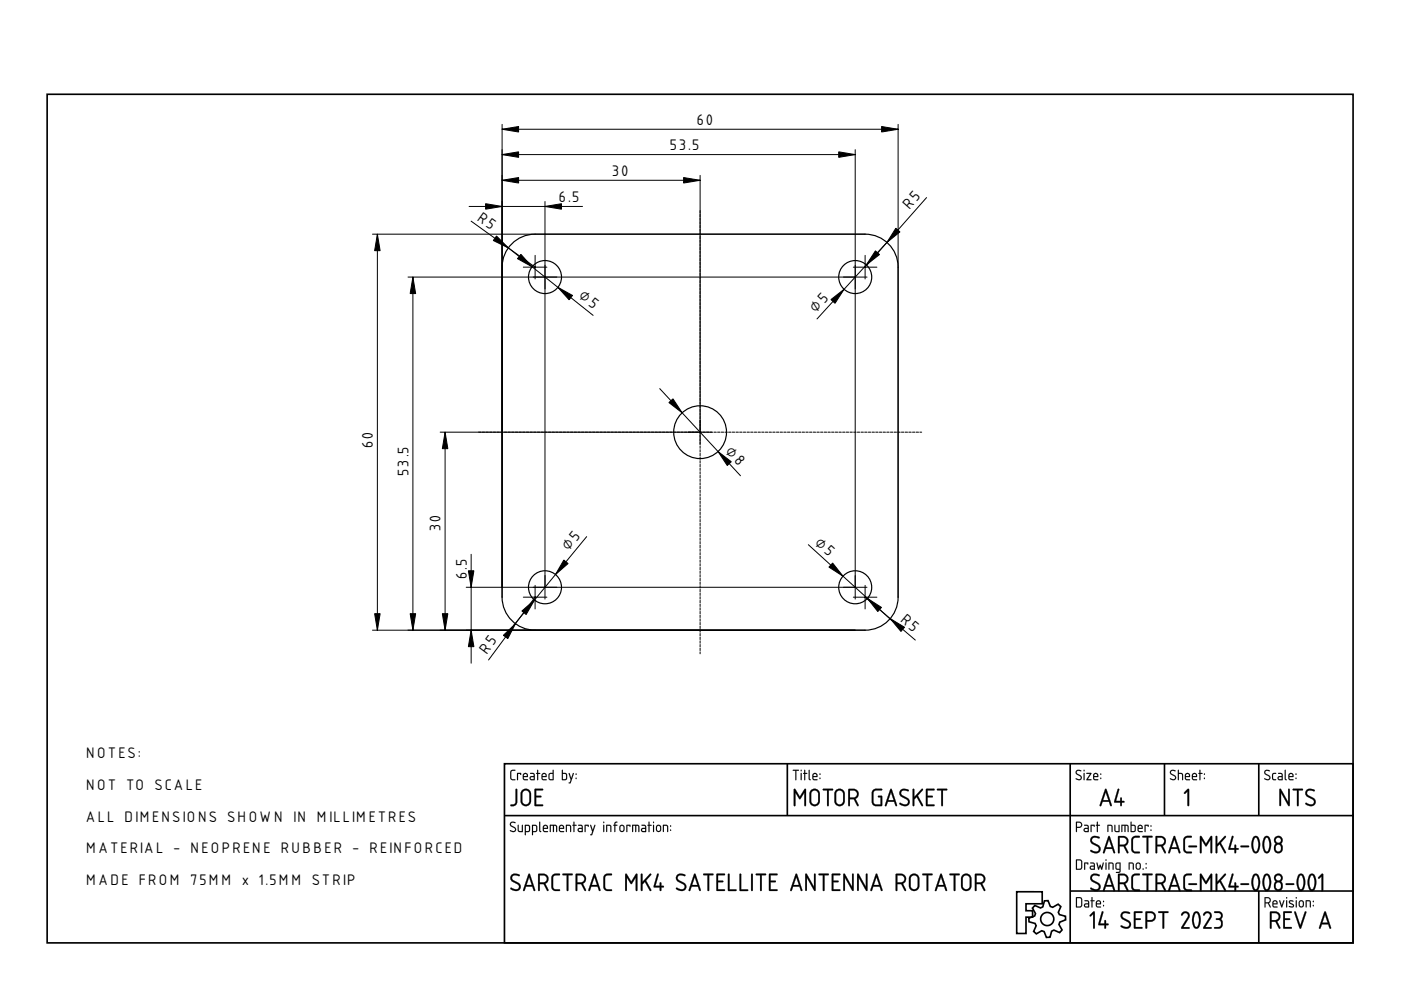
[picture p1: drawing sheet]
<svg xmlns="http://www.w3.org/2000/svg" width="297mm" height="210mm" viewBox="0 0 297 210" stroke-linecap="round" stroke-linejoin="round" font-family="sans-serif">
<defs><g id="words">
<g font-size="4">
<text x="147.8" y="26.5">60</text>
<text x="142" y="31.8">53.5</text>
<text x="129.8" y="37.3">30</text>
<text x="101" y="46.5" transform="rotate(36 101 46.5)">R5</text>
<text x="118.5" y="42.8">6.5</text>
<text x="192.8" y="44.6" transform="rotate(-49 192.8 44.6)">R5</text>
<text x="122.6" y="63.1" transform="rotate(39 122.6 63.1)">⌀5</text>
<text x="173" y="66.4" transform="rotate(-48 173 66.4)">⌀5</text>
<text x="79.1" y="95" transform="rotate(-90 79.1 95)">60</text>
<text x="153.7" y="95.8" transform="rotate(47 153.7 95.8)">⌀8</text>
<text x="86.6" y="100.9" transform="rotate(-90 86.6 100.9)">53.5</text>
<text x="93.4" y="112.6" transform="rotate(-90 93.4 112.6)">30</text>
<text x="120.5" y="116.9" transform="rotate(-51 120.5 116.9)">⌀5</text>
<text x="172.6" y="115.3" transform="rotate(42 172.6 115.3)">⌀5</text>
<text x="98.9" y="122.8" transform="rotate(-90 98.9 122.8)">6.5</text>
<text x="190.8" y="131.7" transform="rotate(41 190.8 131.7)">R5</text>
<text x="103.2" y="138.8" transform="rotate(-53 103.2 138.8)">R5</text>
<text x="18.3" y="160.8">NOTES:</text>
<text x="18.3" y="167.5">NOT TO SCALE</text>
<text x="18.3" y="174.2">ALL DIMENSIONS SHOW N IN MILLIMETRES</text>
<text x="18.3" y="180.9">MATERIAL - NEOPRENE RUBBER - REINFORCED</text>
<text x="18.3" y="187.6">MADE FROM 75MM x 1.5MM STRIP</text>
</g>
</g></defs>
<g fill="none" stroke="#000" stroke-width=".35">
<path d="M10 20h276.9v179.9h-276.9zM107 161.9h179.9v38h-179.9zM107 172.9h179.9M166.9 161.9v11M226.9 161.9v38M246.9 161.9v11M266.9 161.9v11M215.6 189.1h5.4v2.5h-3.5v1.5h1.4v1.4h-1.4v3.4h-1.9zM219.4 192l1.2 .5 .5-.2 .3-1.3h.8l.5 1.2 .5 .2 1.1-.7 .6 .5-.5 1.2 .2 .5 1.3 .4v.7l-1.2 .5-.2 .5 .7 1.2-.5 .5-1.2-.5-.5 .2-.4 1.3-.7 .1-.5-1.3-.5-.2-1.2 .7-.5-.5 .5-1.2-.2-.5-1.3-.4-.1-.7 1.3-.5 .1-.5-.6-1.2zM226.9 188.9h60M266.9 188.9v11"/>
<circle cx="222" cy="194.9" r="1.4"/>
</g>
<g fill="#000">
<path d="M251.8 167.3l.1-.1 .2 .2v3.3l-.2 .2-.1-.2v-2.9l-.5 .5-.3-.1z"/>
<path d="M108.2 174.4l.3-.2h.5l.3 .1-.1 .2a.48 .48 0 0 0-.5-.1 .48 .48 0 0 0-.3 .5l1 .8-.1 .6a.76 .76 0 0 1-1.2-.3l.8 .2 .3-.3-1.1-.9zM108.3 174.4l-.2 .6 .9 .5a.35 .35 0 0 1 .2 .4 .35 .35 0 0 1-.3 .3l-.7-.2v.2a.67 .67 0 0 0 .8 .2 .67 .67 0 0 0 .4-.7l-1.1-.9 .2-.4 .8 .1a.65 .65 0 0 0-1-.1zM109.8 174.9l.2 .1v1.1l.6 .1v-1.2l.2-.1v1.5h-.6l-.3-.1zM109.8 174.9l.1 1.4 .9 .1v-1.5l-.1 .1v1.2h-.5l-.2-.1v-1.1zM111.5 175.1v1.1h.5l.2-.2-.1-.8zM111.5 175.1l.7 .1-.1 1h-.6zM111.3 174.9h.8l.3 .4-.1 1-.8 .1-.1 .7-.1-.1zM111.3 174.9v2.1h.2v-.6h.5a.85 .85 0 0 0 .4-1v-.1a.77 .77 0 0 0-1-.4zM113 175.1v1.1h.6l.1-.2-.1-.8zM113 175.1l.7 .1-.1 1h-.6zM112.8 174.9h.9l.2 .4-.1 1-.8 .1-.1 .7-.1-.1zM112.8 174.9v2.1h.2v-.6h.5a.85 .85 0 0 0 .4-1v-.1a.77 .77 0 0 0-1-.4zM114.3 174.2l.2 .1v1.7l.3 .3-.2 .1-.3-.3zM114.4 174.3l-.1 1.8 .1 .2 .2 .1 .2-.1-.3-.3v-1.7zM115.4 175.2l-.1 .3h.7l-.2-.4zM115.4 175.2l.4-.1 .2 .5h-.7zM115.3 175a.56 .56 0 0 1 .7 0 .56 .56 0 0 1 .1 .8l-.8-.1 .1 .4 .8 .2-.7 .1a.92 .92 0 0 1-.2-1.4zM115.3 175l-.2 .4 .1 .9 1 .1v-.2h-.8l-.1-.3v-.2h.9l-.1-.6-.5-.2zM116.6 174.9l1.4 .1 .1 .3v1.1l-.2-.1-.1-1.1-.3-.1v1.2l-.1 .1-.2-.1v-1.2h-.4v1.2l-.2 .1zM116.6 174.9l.1 1.5 .1-1.3h.4l.2 1.3v-1.3l.5 .1 .1 1.2 .1-1.1a1.05 1.05 0 0 0-1.3-.4zM118.8 175.2l-.1 .3h.7l-.2-.4zM118.8 175.2l.4-.1 .2 .5h-.7zM118.7 175a.56 .56 0 0 1 .7 0 .56 .56 0 0 1 .1 .8l-.8-.1 .1 .4 .8 .2-.7 .1a.92 .92 0 0 1-.2-1.4zM118.7 175l-.2 .4 .1 .9 1 .1v-.2h-.8l-.1-.3v-.2h.9l-.1-.6-.4-.2zM120 174.9h.7l.3 .1 .1 1.4-.2-.1-.1-1.1-.6-.1v1.2l-.2 .1zM120 174.9v1.5l.2-.1v-1.2l.7 .1 .1 1.2 .1-.7a.7 .7 0 0 0-.3-.8 .7 .7 0 0 0-.8 0zM121.6 174.2l.2 .1v.6l.5 .1-.5 .1v1.2l-.1 .1-.1-.1v-1.2l-.3-.1 .3-.1zM121.6 174.2v.7l-.2 .1 .2 .1 .1 1.3 .1-1.3 .4-.1-.4-.1v-.6zM122.8 175.8l-.1 .3 .6 .1v-.5zM122.7 175.8l.7-.1v.5h-.7zM122.6 174.9h.7l.3 .3-.1 1.2h-.8l-.2-.2 .1-.5 .7-.2v-.3l-.7-.1zM122.6 174.9v.1l.7 .1 .1 .5-.8 .1-.1 .3 .1 .3 .9 .1v-1.2l-.2-.3zM124 174.9l.8 .1-.1 .3-.1-.2h-.4v1.2l-.1 .1-.2-.1zM124 174.9l.1 1.5 .1-1.3h.4l.1 .2 .1-.3zM125.1 174.9l.3 .1 .3 1 .3-1 .1-.1 .1 .1-.8 2.1-.3-.1 .3-.1 .2-.6zM125.2 174.9l.4 1.4-.2 .6-.3 .1 .3 .1 .8-2.1h-.2l-.3 1-.4-1zM127.9 174.9l.2 .1v1.3l-.1 .1-.1-.1zM127.9 174.9l.1 1.5 .1-1.4zM127.9 174.4a.15 .15 0 0 1 .3 0 .15 .15 0 0 1-.3 0zM127.9 174.2v.3h.2v-.3zM128.5 174.9h.7l.3 .1 .1 1.4-.2-.1-.1-1.1-.6-.1v1.2l-.2 .1zM128.6 174.9v1.5l.1-.1v-1.2l.7 .1 .1 1.2 .1-.7a.7 .7 0 0 0-.2-.8 .7 .7 0 0 0-.8 0zM130.4 174.3l.5-.1v.2l-.4 .1v.4l.4 .1-.4 .1v1.2l-.2 .1-.1-1.3-.2-.1 .2-.1zM130.4 174.3l-.1 .6-.3 .1 .3 .1v1.3l.1-1.3 .5-.1-.5-.1 .1-.3 .4-.2v-.2zM131.6 175.2v.8l.4 .2 .2-.2v-.7l-.2-.2zM131.6 175.1h.4l.2 .2v.7l-.2 .2-.4-.2zM131.5 175a.55 .55 0 0 1 .6-.1 .55 .55 0 0 1 .3 .5l-.1 .8-.2 .2h-.5l-.3-.5v-.7zM131.5 175l-.1 .2-.1 .8 .4 .4h.4l.3-.4v-.8l-.3-.3zM132.8 174.9l.9 .1-.1 .3-.1-.2h-.5v1.2l-.1 .1-.1-.1zM132.8 174.9l.1 1.5 .1-1.3h.5l.1 .2 .1-.3zM134 174.9l1.4 .1 .2 .3-.1 1.1-.2-.1v-1.1l-.4-.1v1.2l-.1 .1-.1-.1v-1.2h-.5v1.2l-.2 .1zM134.1 174.9l-.1 1.5 .2-.1v-1.2h.5l.1 1.3 .1-1.3h.4l.1 1.2 .1 .1 .1-1.1-.2-.3zM136.2 175.8v.3l.6 .1v-.5zM136.2 175.8l.6-.1v.5h-.6zM136 174.9h.8l.2 .3-.1 1.2h-.7l-.3-.2 .1-.5 .8-.2-.1-.3-.7-.1zM136 174.9v.1l.7 .1 .1 .5-.8 .1-.1 .3 .1 .3 1 .1v-1.2l-.3-.3zM137.5 174.2l.2 .1v.6l.5 .1-.5 .1v1.2l-.1 .1-.1-.1v-1.2l-.2-.1 .2-.1zM137.5 174.2v.7l-.2 .1 .2 .1 .1 1.3 .1-1.3 .4-.1-.4-.1v-.6zM138.5 174.9l.2 .1v1.3l-.1 .1-.2-.1zM138.5 174.9l.1 1.5 .1-1.4zM138.4 174.4a.15 .15 0 0 1 .3 0 .15 .15 0 0 1-.3 0zM138.5 174.2v.3h.1v-.3zM139.4 175.2l-.1 .8 .4 .2 .2-.2v-.7l-.2-.2zM139.4 175.1h.4l.2 .2-.1 .7-.2 .2-.4-.2zM139.3 175l.6-.1a.94 .94 0 0 1-.1 1.5h-.4l-.3-.4v-.8zM139.3 175l-.2 .2v.8l.3 .4h.4l.3-.4v-.8l-.3-.3zM140.6 174.9h.6l.4 .1v1.4l-.2-.1v-1.1l-.6-.1v1.2l-.2 .1zM140.6 174.9l.1 1.5v-1.3l.7 .1 .2 1.2 .1-1.1a.77 .77 0 0 0-1-.4zM142.1 175.9h.2v.3l-.2-.1zM142.1 175.9l.1 .3 .1-.2zM142.1 175h.2v.3h-.2zM142.1 175v.2h.2v-.2z"/>
<path d="M108.3 174.4a.64 .64 0 0 1 1 .1h-.1a.49 .49 0 0 0-.6-.1 .49 .49 0 0 0-.2 .5l.7 .5a.6 .6 0 0 1 .2 .8 .6 .6 0 0 1-.9 .1l-.3-.1 .1-.2a.51 .51 0 0 0 .6 .2 .51 .51 0 0 0 .4-.5l-1-.6-.1-.3zM109.8 174.9l.2 .1v1.1l.2 .1h.5v-1.2l.1-.1v1.5l-.9-.1zM111.5 175.1v1.1h.5l.2-1zM111.3 174.9a.77 .77 0 0 1 .9 .1 .77 .77 0 0 1 .2 .9l-.3 .5h-.6v.7h-.2zM113 175.1v1.1h.6l.1-1zM112.8 174.9a.77 .77 0 0 1 1 .1 .77 .77 0 0 1 .1 .9l-.2 .5h-.7v.7h-.2zM114.3 174.2l.2 .1v1.7l.3 .3-.2 .1-.3-.3zM115.4 175.2l-.1 .3h.7l-.2-.4zM115.3 175a.55 .55 0 0 1 .7 0 .55 .55 0 0 1 .1 .7h-.8l.1 .5 .8 .1-.7 .1a.91 .91 0 0 1-.2-1.4zM116.6 174.9h1.2a1.25 1.25 0 0 1 .2 1.5l-.1-1.2-.2-.1h-.2l-.1 1.3-.2-.1v-1.2h-.4v1.2l-.2 .1zM118.8 175.2l-.1 .3h.7l-.2-.4zM118.7 175a.55 .55 0 0 1 .7 0 .55 .55 0 0 1 .1 .7h-.8l.1 .5 .8 .1-.7 .1a.91 .91 0 0 1-.2-1.4zM120 174.9a.71 .71 0 0 1 .8 0 .71 .71 0 0 1 .3 .8l-.1 .7-.1-1.2-.7-.1v1.2l-.2 .1zM121.6 174.2l.2 .1v.6l.4 .1-.4 .1-.1 1.3-.1-1.3-.2-.1 .2-.1zM122.7 175.8l.1 .4h.5v-.5zM122.6 174.9h.7l.3 .4-.1 1.1h-.6a.44 .44 0 0 1-.4-.4 .44 .44 0 0 1 .4-.5h.4v-.3l-.7-.1zM124 174.9l.8 .1-.1 .3-.1-.2h-.4l-.1 1.3zM125.2 174.9l.1 .1 .4 1 .3-1h.2l-.8 2.1-.3-.1 .3-.1 .2-.6zM127.9 174.9l.2 .1-.1 1.4zM127.9 174.4a.15 .15 0 0 1 .3 0 .15 .15 0 0 1-.3 0zM128.5 174.9a.71 .71 0 0 1 .9 0 .71 .71 0 0 1 .2 .8l-.1 .7-.1-1.2-.7-.1v1.2l-.2 .1zM130.4 174.3l.5-.1v.2l-.4 .2v.3l.4 .1-.4 .1-.2 1.3-.1-1.3-.2-.1 .2-.1zM131.6 175.2l-.1 .7a.34 .34 0 0 0 .4 .3 .34 .34 0 0 0 .3-.4l-.1-.6zM131.5 175l.6-.1a.93 .93 0 0 1 0 1.5h-.4a.96 .96 0 0 1-.2-1.4zM132.8 174.9l.9 .1-.1 .3-.1-.2h-.5l-.1 1.3zM134.1 174.9h1.2a1.25 1.25 0 0 1 .2 1.5l-.2-1.2-.2-.1h-.2l-.1 1.3-.1-.1v-1.2h-.5v1.2l-.2 .1zM136.2 175.8l.1 .4h.5v-.5zM136 174.9h.7l.3 .4v1.1h-.7a.44 .44 0 0 1-.4-.4 .44 .44 0 0 1 .4-.5h.5v-.3l-.8-.1zM137.5 174.2l.2 .1v.6l.5 .1-.5 .1-.1 1.3-.1-1.3-.2-.1 .2-.1zM138.5 174.9l.2 .1-.1 1.4zM138.4 174.4a.15 .15 0 0 1 .3 0 .15 .15 0 0 1-.3 0zM139.4 175.2l-.1 .7a.34 .34 0 0 0 .4 .3 .34 .34 0 0 0 .3-.4l-.1-.6zM139.3 175l.6-.1a.93 .93 0 0 1-.1 1.5h-.4a.96 .96 0 0 1-.1-1.4zM140.6 174.9a.71 .71 0 0 1 .8 0 .71 .71 0 0 1 .3 .8l-.1 .7-.2-1.2-.6-.1v1.2l-.2 .1zM142.1 175.9h.2v.2h-.2zM142.1 175h.2v.3h-.2z"/>
<path d="M108.3 163.3l1-.1v.2l-.8 .1-.1 1.4 .1 .2 .8 .1v.2h-.8l-.3-.3v-1.4zM108.4 163.4l-.2 .3v1.4l.3 .3h.7v-.1l-.6-.1-.2-.2v-1.2l.2-.4h.6v-.2h-.5zM109.6 163.9l.9 .1-.1 .3-.1-.2h-.5v1.2l-.1 .1-.1-.1zM109.7 163.9v1.5l.1-1.3h.5l.1 .2 .1-.3zM111.1 164.2v.3h.6l-.2-.4zM111.1 164.2l.5-.1 .1 .5h-.7zM111 164l.4-.1a.56 .56 0 0 1 .5 .3 .56 .56 0 0 1-.1 .6h-.7v.3l.9 .2-.7 .1a.92 .92 0 0 1-.3-1.4zM111 164l-.2 .4 .2 .9 .3 .1h.6v-.1l-.8-.1-.1-.3v-.2h.9l-.1-.6-.4-.2zM112.6 164.8v.3l.6 .1v-.4zM112.5 164.8l.7-.1v.5h-.6zM112.4 163.9h.7l.3 .3-.1 1.2h-.8l-.2-.2 .1-.5 .8-.2-.1-.3-.7-.1zM112.4 163.9l.1 .2h.6l.1 .5-.8 .1-.1 .3 .1 .3 .9 .1v-1.2l-.2-.3zM113.9 163.2l.2 .1v.6l.5 .1-.5 .1v1.2l-.1 .1-.1-.1v-1.2l-.3-.1 .3-.1zM113.9 163.3v.6l-.2 .1 .2 .1 .1 1.3 .1-1.3 .4-.1-.4-.1v-.6zM115.1 164.2l-.1 .3h.7l-.2-.4zM115.1 164.2l.4-.1 .2 .5h-.7zM115 164l.4-.1a.56 .56 0 0 1 .5 .3 .56 .56 0 0 1-.1 .6h-.8l.1 .3 .8 .2-.7 .1a.92 .92 0 0 1-.2-1.4zM115 164l-.2 .4 .1 .9 .3 .1h.7v-.1l-.8-.1-.1-.3v-.2h.9l-.1-.6-.4-.2zM116.6 164.1l-.1 .1a.73 .73 0 0 0 .3 1h.4v-1.1zM116.6 164.1h.6v1.1l-.7-.1zM116.4 164l.8-.1v-.6l.2-.1v2.2l-1-.1-.1-.3zM116.4 164l-.1 1 .1 .3 .9 .1 .1-2.1h-.2v.6zM119.3 164.1v1.1h.5a.76 .76 0 0 0 0-1.1zM119.3 164.1h.7a.79 .79 0 0 1-.2 1.1h-.5zM119.1 163.2l.3 .1-.1 .6h.7l.2 .3v1l-.2 .2-.9-.1zM119.2 163.2l-.1 2.1 .9 .1 .2-.4v-.8l-.2-.3h-.7v-.6zM120.6 163.9l.2 .1 .3 1 .3-1 .2-.1 .1 .1-.8 2.1-.3-.1 .2-.1 .2-.6zM120.6 163.9l.4 1.4-.2 .6-.2 .1 .3 .1 .8-2.1h-.2l-.4 1-.3-1zM122 164.9h.2v.3h-.2zM122.1 164.9v.2h.1v-.2zM122 164h.2v.3h-.2zM122.1 164v.2l.1 .1v-.3z"/>
<path d="M108.3 163.4l.9-.2v.2l-.6 .1-.2 .1v1.3l.2 .3h.6l.1 .2h-.8l-.3-.3v-1.4zM109.6 163.9l.9 .1-.1 .3-.1-.2h-.5l-.1 1.3zM111.1 164.2v.3h.6l-.2-.4zM111 164a.55 .55 0 0 1 .8 0 .55 .55 0 0 1 0 .8h-.7l.1 .4 .7 .1-.6 .1a.91 .91 0 0 1-.3-1.4zM112.6 164.8v.4h.6v-.4zM112.4 163.9h.7l.3 .4-.1 1.1h-.6a.44 .44 0 0 1-.4-.4 .44 .44 0 0 1 .4-.5h.5l-.1-.3-.7-.1zM113.9 163.2l.2 .1v.6l.4 .1-.4 .1-.1 1.3-.1-1.3-.2-.1 .2-.1zM115.1 164.2l-.1 .3h.7l-.2-.4zM115 164a.55 .55 0 0 1 .7 0 .55 .55 0 0 1 .1 .8h-.8l.1 .4 .8 .1-.7 .1a.91 .91 0 0 1-.2-1.4zM116.6 164.1l-.1 .1a.63 .63 0 0 0 0 .7 .63 .63 0 0 0 .7 .3v-1.1zM116.4 164l.8-.1v-.6l.2-.1v2.2h-.8l-.3-.2zM119.3 164.1v1.1h.5a.78 .78 0 0 0 .2-1zM119.2 163.2l.1 .1v.6h.7l.2 .3v.8l-.2 .4-.9-.1zM120.6 163.9l.2 .1 .3 1 .4-1h.2l-.8 2.1-.3-.1 .2-.1 .2-.6zM122.1 164.9h.1v.2h-.1zM122.1 164h.1v.3h-.1z"/>
<path d="M109.3 167.3h.3l.1 .1v2.6a.92 .92 0 0 1-.5 .9 .92 .92 0 0 1-1-.2v-.1l.8-.1 .2-.3zM109.4 167.3l-.1 2.9-.4 .4h-.6l.1 .3 .8-.1 .4-.5v-2.9zM111 167.8l-.2 .5v1.8l.2 .3 .7 .1 .3-.1 .2-.4v-1.9l-.2-.3-.4-.2zM111 167.8a.75 .75 0 0 1 .8-.2 .75 .75 0 0 1 .5 .7v1.5a.77 .77 0 0 1-.8 .8 .77 .77 0 0 1-.8-.7v-1.6zM110.7 167.5l.8-.3 .8 .3 .3 .5v1.8a1.13 1.13 0 0 1-1.1 1.2 1.13 1.13 0 0 1-1.1-1.1v-1.9zM110.7 167.6l-.3 .7v1.8l.6 .7 .8 .1 .5-.3 .2-.5v-2.1l-.2-.5-.5-.2h-.6zM113.4 167.3h1.7v.3h-.1h-1.3v1.1h.9l.2 .2-.2 .2h-.9v1.5l1.3-.1 .1 .1v.3h-1.8zM113.4 167.3v3.6h1.7l-.1-.3h-1.4v-1.6h1l.2-.1-.2-.2h-1v-1.1h1.4l.1-.3z"/>
<path d="M109.3 167.3h.3l.1 .1v2.6a.91 .91 0 0 1-.6 .8 .91 .91 0 0 1-.9-.1l.2-.1a.66 .66 0 0 0 .9-.6zM111 167.8l-.3 .5v1.6a.75 .75 0 0 0 .8 .7 .75 .75 0 0 0 .7-.8v-1.5a.75 .75 0 0 0-.4-.6 .75 .75 0 0 0-.8 .1zM110.7 167.5a1.1 1.1 0 0 1 1.2-.2 1.1 1.1 0 0 1 .7 1v1.5a1.1 1.1 0 0 1-1.1 1.1 1.1 1.1 0 0 1-1.1-1v-1.9zM113.4 167.3h1.7v.2l-.1 .1h-1.3v1.1h.9l.2 .2-.2 .2h-.9v1.5h1.3l.1 .3h-1.7z"/>
<path d="M168.1 163.2h1.2l.1 .1-.6 .1 .1 1.9-.2 .1-.1-.1v-1.9h-.5zM168.1 163.2v.2h.5l.1 2 .1-2 .6-.1zM169.8 163.9l.2 .1v1.3l-.1 .1-.2-.1zM169.8 163.9l.1 1.5 .1-1.4zM169.7 163.4a.2 .2 0 0 1 .4 0 .2 .2 0 0 1-.4 0zM169.8 163.2v.3h.1v-.3zM170.5 163.2l.2 .1v.6l.5 .1-.5 .1v1.2l-.1 .1-.1-.1v-1.2l-.2-.1 .2-.1zM170.5 163.3v.6l-.2 .1 .2 .1 .1 1.3 .1-1.3 .4-.1-.4-.1v-.6zM171.5 163.2l.2 .1v1.7l.2 .3-.1 .1-.4-.3zM171.5 163.3v1.8l.3 .3-.1-2.1zM172.5 164.2l-.1 .3h.7l-.2-.4zM172.5 164.2l.4-.1 .2 .5h-.7zM172.4 164l.4-.1a.56 .56 0 0 1 .5 .3 .56 .56 0 0 1-.1 .6h-.8l.1 .3 .8 .2-.6 .1a.92 .92 0 0 1-.3-1.4zM172.4 164l-.2 .4 .2 .9 .3 .1h.6v-.1l-.8-.1-.1-.3v-.2h.9l-.1-.6-.4-.2zM173.8 164.9h.1v.3h-.1zM173.8 164.9v.2h.1v-.2zM173.8 164h.1l.1 .3h-.2zM173.8 164v.2l.1 .1v-.3z"/>
<path d="M168.1 163.2l1.3 .1-.6 .1-.1 2-.1-2h-.5zM169.8 163.9l.2 .1-.1 1.4zM169.8 163.4a.14 .14 0 0 1 .2 0 .14 .14 0 0 1-.2 0zM170.5 163.2l.2 .1v.6l.5 .1-.5 .1-.1 1.3-.1-1.3-.2-.1 .2-.1zM171.5 163.2l.2 .1v1.7l.2 .3-.1 .1-.3-.3zM172.5 164.2l-.1 .3h.7l-.2-.4zM172.4 164a.55 .55 0 0 1 .8 0 .55 .55 0 0 1 0 .8h-.8l.1 .4 .8 .1-.6 .1a.91 .91 0 0 1-.3-1.4zM173.8 164.9h.1v.2h-.1zM173.8 164h.1v.3h-.1z"/>
<path d="M168.3 167.3h.4l.9 1.6 .9-1.6h.4v3.6h-.3l-.1-.2v-2.6l-.9 1.4-1-1.4 .1 2.6-.1 .2h-.3zM168.4 167.3v3.6h.1l.1-.2v-2.7l1 1.4 1-1.4v2.7l.1 .2h.1v-3.6h-.3l-.9 1.7-1-1.7zM172.2 167.8l-.2 .5v1.8l.2 .3 .7 .1 .3-.1 .3-.6v-1.5l-.2-.4-.3-.2-.3-.1zM172.2 167.8a.75 .75 0 0 1 .8-.2 .75 .75 0 0 1 .5 .7v1.5a.77 .77 0 0 1-.7 .8 .77 .77 0 0 1-.8-.7v-1.6zM171.9 167.5l.8-.3 .8 .3 .3 .5 .1 1.8a1.13 1.13 0 0 1-1.1 1.2 1.13 1.13 0 0 1-1.2-1.1v-1.9zM172 167.6l-.4 .7 .1 1.8 .5 .7 .8 .1 .5-.3 .3-.5v-2.1l-.3-.5-.5-.2h-.6zM174.5 167.3l2-.1 .2 .2-.2 .2h-.8v3.1l-.2 .3-.2-.3 .1-3.1h-.9zM174.5 167.3v.2l.9 .1v3.1l.1 .2 .2-.2v-3.1h.8l.1-.2-.1-.1zM177.5 167.8l-.2 .5v1.8l.2 .3 .7 .1 .3-.1 .3-.6v-1.5l-.2-.4-.3-.2-.3-.1zM177.5 167.8a.75 .75 0 0 1 .8-.2 .75 .75 0 0 1 .5 .7v1.5a.77 .77 0 0 1-.8 .8 .77 .77 0 0 1-.8-.7v-1.6zM177.2 167.5l.8-.3 .8 .3 .3 .5v1.8a1.13 1.13 0 0 1-1.1 1.2 1.13 1.13 0 0 1-1.1-1.1v-1.9zM177.2 167.6l-.3 .7 .1 1.8 .5 .7 .8 .1 .5-.3 .3-.5v-2.1l-.3-.5-.5-.2h-.6zM180.2 167.6v1.5a1.04 1.04 0 0 0 1.5-.8l-.4-.6zM180.2 167.6h1l.3 .2a.67 .67 0 0 1 0 1.1l-.3 .2h-1zM179.9 167.3l.1-.1a1.74 1.74 0 0 1 1.8 .4 1.1 1.1 0 0 1-.4 1.8l.6 1.2v.3l-.3-.1-.7-1.3h-.8v1.2v.2h-.3zM179.9 167.3v3.4l.1 .2 .2-.2v-1.3h.8l.7 1.4 .3 .1v-.3l-.7-1.2 .6-.5 .2-.6-.3-.6a1.71 1.71 0 0 0-1.9-.4zM185.1 167.5l.7-.3 1.2 .1v.3h-.2l-1.3 .1-.3 .5v1.9l.3 .4 1.2 .1v-1.5h-.4l-.2-.2 .2-.2 .7 .1v2.1h-1.5l-.6-.4-.1-2.4zM185.1 167.5l-.2 .6 .1 2.4 .5 .4 1.5-.1v-2l-.7-.1-.1 .2 .5 .1v1.6l-1.2-.1-.3-.4v-1.9l.3-.6h1.3l.2-.3h-1.2zM188.8 167.3l.3 .1 1.1 3.2-.2 .4-.2-.2-.2-.8h-1.4l-.3 .9h-.3v-.1zM188.8 167.3l-1.2 3.5 .2 .1 .2-.1 .2-.8h1.4l.4 .9 .2-.1-1.1-3.4zM188.9 168l-.6 1.7h1.2zM188.9 167.9l.6 1.8h-1.2zM190.9 167.5l.4-.3 .9 .1 .5 .2v.2l-.2 .1a.91 .91 0 0 0-1.4 .4l.3 .5a1.92 1.92 0 0 1 1.5 1v.6l-.3 .4a1.47 1.47 0 0 1-1.9-.3l.2-.2 1.1 .3h.2l.3-.3a.55 .55 0 0 0-.4-.7l-1.3-.8-.1-.5zM191 167.5a.91 .91 0 0 0 .2 1.5l1 .5a.64 .64 0 0 1 .2 .9 .64 .64 0 0 1-.9 .1l-.6-.3-.2 .2 .4 .3 .8 .2a.93 .93 0 0 0 .9-1.2l-.5-.6-.9-.4a.56 .56 0 0 1-.3-.9l.3-.2 1.1 .2 .2-.2a1.41 1.41 0 0 0-1.7-.1zM193.5 167.3h.3l.1 .1-.1 1.6 1.5-1.7 .2-.1 .2 .1-1.1 1.4 1.1 2-.1 .2-.3-.1-1-1.8-.4 .5-.1 1.4h-.3zM193.6 167.3v3.5l.1 .1 .1-.2v-1.2l.5-.6 1.2 2 .2-.2-1.1-2 1-1.1v-.3h-.2l-1.6 1.7v-1.6zM196.4 167.3h1.7v.3h-.1h-1.3v1.1h.9l.2 .2-.2 .2h-.9v1.5l1.3-.1 .1 .1v.3h-1.8zM196.4 167.3v3.6h1.7l-.1-.3h-1.4v-1.6h1l.2-.1-.2-.2h-1v-1.1h1.4l.1-.3zM198.7 167.3l2-.1 .2 .2-.2 .2h-.8v3.1l-.2 .3-.2-.3 .1-3.1h-.9zM198.7 167.3v.2l.9 .1v3.1l.1 .2 .2-.2v-3.1h.8l.1-.2-.1-.1z"/>
<path d="M168.3 167.3h.3l1 1.6 .9-1.6h.3v3.6h-.2l-.1-.2v-2.6l-.9 1.4-.9-1.4v2.6l-.1 .2h-.3zM172.2 167.8l-.2 .5v1.6a.75 .75 0 0 0 .8 .7 .75 .75 0 0 0 .7-.8v-1.5a.75 .75 0 0 0-.5-.6 .75 .75 0 0 0-.8 .1zM171.9 167.5a1.1 1.1 0 0 1 1.2-.2 1.1 1.1 0 0 1 .7 1v1.5a1.1 1.1 0 0 1-1 1.1 1.1 1.1 0 0 1-1.2-1l.1-1.9zM174.5 167.3l2-.1 .1 .2-.1 .2h-.8v3.1l-.2 .2-.1-.2v-3.1l-.9-.1zM177.5 167.8l-.2 .5v1.6a.75 .75 0 0 0 .7 .7 .75 .75 0 0 0 .8-.8v-1.5a.75 .75 0 0 0-.5-.6 .75 .75 0 0 0-.8 .1zM177.2 167.5a1.1 1.1 0 0 1 1.2-.2 1.1 1.1 0 0 1 .7 1v1.5a1.1 1.1 0 0 1-1.1 1.1 1.1 1.1 0 0 1-1.1-1v-1.9zM180.2 167.6v1.5a1.06 1.06 0 0 0 1.5-.8l-.1-.3-.4-.4zM179.9 167.3h.1a1.71 1.71 0 0 1 1.8 .4 1.12 1.12 0 0 1-.4 1.7l.6 1.2v.3l-.3-.1-.7-1.3h-.8v1.2v.2h-.3zM185.1 167.5l.7-.3 1.2 .1v.2l-.2 .1-1.3 .1-.3 .5v1.9l.3 .4 1.2 .1v-1.5h-.4l-.2-.2 .2-.2 .7 .1v2.1h-1.5l-.5-.4-.2-2.4zM188.8 167.3l.3 .1 1.1 3.3-.2 .2-.4-.9h-1.4l-.3 .9-.3-.1zM188.9 168l-.6 1.7h1.2zM190.9 167.5a1.41 1.41 0 0 1 1.8 .1l-.2 .2a.92 .92 0 0 0-1.5 .4l.4 .5a1.9 1.9 0 0 1 1.5 1 1.07 1.07 0 0 1-.6 1.2 1.07 1.07 0 0 1-1.2-.2l-.4-.2 .2-.3a1.19 1.19 0 0 0 1.6 0 .58 .58 0 0 0-.3-.7l-1.4-.9-.1-.4zM193.5 167.3l.3 .1v1.6l1.6-1.7h.2v.3l-1 1.1 1.1 1.9a.18 .18 0 0 1-.1 .3 .18 .18 0 0 1-.2-.1l-1.1-1.8-.4 .5-.1 1.4h-.3zM196.4 167.3h1.7v.2l-.1 .1h-1.3v1.1h.9l.2 .2-.2 .2h-.9v1.5h1.3l.1 .3h-1.7zM198.7 167.3l2-.1 .1 .2-.1 .2h-.8v3.1l-.2 .2-.1-.2v-3.1l-.9-.1z"/>
<path d="M228.2 163.4l.2-.2h.6l.2 .2v.2a.48 .48 0 0 0-.6-.1 .48 .48 0 0 0-.3 .4l1 .8-.1 .6a.76 .76 0 0 1-1.1-.3l.8 .2 .2-.3-1-.9zM228.2 163.4l-.1 .6 .8 .6a.35 .35 0 0 1 .3 .3 .35 .35 0 0 1-.4 .3l-.7-.1 .7 .3a.54 .54 0 0 0 .6-.4 .54 .54 0 0 0-.4-.6l-.7-.4v-.3l.3-.3 .6 .1a.65 .65 0 0 0-1-.1zM229.8 163.9l.2 .1v1.3l-.2 .1-.1-.1zM229.8 163.9v1.5l.1-1.4zM229.7 163.4a.2 .2 0 0 1 .4 0 .2 .2 0 0 1-.4 0zM229.8 163.2v.3h.1v-.3zM230.3 163.9h1.1l-.8 1.3h.7l.1 .2h-1.1l.8-1.3h-.7zM230.4 163.9v.2h.7l-.7 1.3h1l-.1-.2h-.7l.8-1.3zM232 164.2v.3h.6l-.1-.4zM232 164.2l.5-.1 .2 .5h-.7zM231.9 164l.4-.1a.56 .56 0 0 1 .5 .3 .56 .56 0 0 1 0 .6h-.8v.3l.9 .2-.7 .1a.92 .92 0 0 1-.3-1.4zM232 164l-.2 .4 .1 .9 .3 .1h.6v-.1l-.7-.1-.1-.3v-.2h.8l-.1-.6-.4-.2zM233.3 164.9h.2v.3h-.2zM233.3 164.9v.2h.2v-.2zM233.3 164h.2v.3h-.2zM233.3 164v.2l.2 .1v-.3z"/>
<path d="M228.2 163.4a.64 .64 0 0 1 1 .1 .49 .49 0 0 0-.6-.1 .49 .49 0 0 0-.3 .6l.7 .4a.6 .6 0 0 1 .3 .8 .6 .6 0 0 1-1 .1l-.2-.1 .1-.2a.51 .51 0 0 0 .6 .2 .51 .51 0 0 0 .3-.5l-.9-.6-.2-.3zM229.8 163.9l.2 .1-.2 1.4zM229.7 163.4a.15 .15 0 0 1 .3 0 .15 .15 0 0 1-.3 0zM230.3 163.9h1.1l-.8 1.3h.7l.1 .2h-1l.7-1.3h-.7zM232 164.2v.3h.6l-.1-.4zM231.9 164a.55 .55 0 0 1 .8 0 .55 .55 0 0 1 .1 .8h-.8l.1 .4 .8 .1-.7 .1a.91 .91 0 0 1-.3-1.4zM233.3 164.9h.2v.2h-.2zM233.3 164h.2v.3h-.2z"/>
<path d="M228.3 174.4v.9h.5a.45 .45 0 0 0 .4-.5 .45 .45 0 0 0-.4-.4zM228.2 174.2h.6a.66 .66 0 0 1 .6 .7 .66 .66 0 0 1-.6 .6h-.5v.8l-.2 .1zM230 175.8l.1 .4h.5v-.5zM229.9 174.9h.7l.2 .4v1.1h-.6a.44 .44 0 0 1-.5-.4 .44 .44 0 0 1 .5-.5h.4v-.3l-.7-.1zM231.3 174.9l.8 .1-.1 .3-.1-.2h-.5l-.1 1.3zM232.6 174.2l.2 .1v.6l.4 .1-.4 .1-.1 1.3-.1-1.3-.3-.1 .3-.1zM234.8 174.9a.71 .71 0 0 1 .9 0 .71 .71 0 0 1 .2 .8l-.1 .7-.1-1.2-.7-.1v1.2l-.2 .1zM236.3 174.9l.2 .1v1.1l.2 .1h.5v-1.2l.1-.1v1.5l-.9-.1zM237.8 174.9h1.2a1.25 1.25 0 0 1 .2 1.5l-.1-1.2-.3-.1h-.2l-.1 1.3-.1-.1v-1.2h-.4v1.2l-.2 .1zM239.9 175.1v1.1h.4a.78 .78 0 0 0 .2-1zM239.7 174.2l.2 .1v.6h.7l.2 .3v.8l-.3 .4-.8-.1zM241.5 175.2l-.1 .3h.7l-.2-.4zM241.4 175a.55 .55 0 0 1 .7 0 .55 .55 0 0 1 .1 .7h-.8l.1 .5 .8 .1-.7 .1a.91 .91 0 0 1-.2-1.4zM242.7 174.9l.9 .1-.1 .3-.2-.2h-.4l-.1 1.3zM243.9 175.9h.2v.2h-.2zM243.9 175h.2v.3h-.2z"/>
<path d="M228.3 174.4v.9l.8-.1 .1-.3-.1-.3zM228.3 174.4h.5a.46 .46 0 0 1 .4 .4 .46 .46 0 0 1-.4 .5h-.5zM228.1 174.2h.9l.3 .2a.67 .67 0 0 1 .1 .7 .67 .67 0 0 1-.6 .5l-.5-.1 .1 .8-.3 .1zM228.2 174.3v2.1l.1-.9a.87 .87 0 0 0 1-.3v.1a.66 .66 0 0 0-.5-1.1zM230 175.8v.3l.6 .1v-.5zM230 175.8l.6-.1v.5h-.6zM229.9 174.9h.7l.2 .3v1.2h-.8l-.2-.2v-.5l.8-.2-.1-.3-.6-.1zM229.9 174.9v.1l.7 .1v.5l-.7 .1-.1 .3 .1 .3 .9 .1v-1.2l-.2-.3zM231.2 174.9l.9 .1-.1 .3-.1-.2h-.5l.1 1.2-.2 .1-.1-.1zM231.3 174.9v1.5l.1-1.3h.5l.1 .2 .1-.3zM232.6 174.2l.2 .1v.6l.4 .1-.4 .1v1.2l-.1 .1-.2-.1 .1-1.2-.3-.1 .3-.1zM232.6 174.2v.7l-.2 .1 .2 .1 .1 1.3 .1-1.3 .4-.1-.4-.1v-.6zM234.8 174.9h.7l.3 .1 .1 1.4-.2-.1-.1-1.1-.6-.1v1.2l-.2 .1zM234.8 174.9v1.5l.2-.1v-1.2l.7 .1 .1 1.2 .1-.7a.7 .7 0 0 0-.3-.8 .7 .7 0 0 0-.8 0zM236.3 174.9l.2 .1v1.1l.6 .1v-1.2l.3-.1v1.5h-.7l-.3-.1zM236.3 174.9l.1 1.4 .9 .1v-1.5l-.1 .1v1.2h-.5l-.2-.1v-1.1zM237.8 174.9l1.4 .1 .1 .3v1.1l-.2-.1-.1-1.1-.4-.1v1.2l-.1 .1-.1-.1v-1.2h-.4v1.2l-.2 .1zM237.8 174.9v1.5l.1-.1v-1.2h.5l.1 1.3 .1-1.3h.4l.1 1.2 .2 .1v-1.1l-.2-.3zM239.9 175.1v1.1h.4a.76 .76 0 0 0 .1-1.1zM239.9 175.1h.6a.79 .79 0 0 1-.2 1.1h-.4zM239.7 174.2l.2 .1v.6h.7l.2 .2v1.1l-.3 .2-.8-.1zM239.7 174.2v2.1l.8 .1 .3-.4v-.8l-.2-.3h-.7v-.6zM241.5 175.2l-.1 .3h.7l-.2-.4zM241.5 175.2l.4-.1 .2 .5h-.7zM241.4 175a.56 .56 0 0 1 .7 0 .56 .56 0 0 1 .1 .8l-.8-.1 .1 .4 .8 .2-.7 .1a.92 .92 0 0 1-.2-1.4zM241.4 175l-.2 .4 .1 .9 .9 .1v-.2h-.7l-.1-.3v-.2h.8l-.1-.6-.4-.2zM242.7 174.9l.9 .1-.1 .3-.2-.2h-.4v1.2l-.1 .1-.1-.1zM242.7 174.9l.1 1.5 .1-1.3h.5l.1 .2 .1-.3zM243.9 175.9h.2v.3l-.2-.1zM244 175.9v.3l.1-.3zM243.9 175h.2v.3h-.2zM244 175v.2h.1v-.2z"/>
<path d="M231.4 177.5l.4-.3 .9 .1 .4 .2v.2l-.1 .1a.91 .91 0 0 0-1.5 .4l.4 .5a1.92 1.92 0 0 1 1.4 1v.6l-.2 .4a1.47 1.47 0 0 1-2-.3l.2-.2 1.1 .3h.3l.2-.3a.55 .55 0 0 0-.3-.7l-1.3-.8-.2-.5zM231.4 177.5a.91 .91 0 0 0 .3 1.5l.9 .5a.64 .64 0 0 1 .3 .9 .64 .64 0 0 1-1 .1l-.6-.3-.1 .2 .1 .2a1.13 1.13 0 0 0 1.3 .3 1.13 1.13 0 0 0 .7-1.2l-.5-.6-.9-.4a.56 .56 0 0 1-.3-.9l.3-.2 1.1 .1 .1-.1a1.41 1.41 0 0 0-1.7-.1zM235 177.3l.3 .1 1.1 3.2-.1 .3-.3-.1-.2-.8h-1.3l-.4 .9h-.2l-.1-.1zM235.1 177.3l-1.2 3.5 .1 .1 .2-.1 .2-.8h1.4l.4 .9 .2-.2-1.1-3.3zM235.1 178l-.5 1.6h1.1zM235.1 177.9l.6 1.8h-1.2zM237.4 177.6v1.5h.8a.73 .73 0 0 0 .7-.7 .73 .73 0 0 0-.7-.8zM237.4 177.6h1l.3 .2a.67 .67 0 0 1 0 1l-.3 .3h-1zM237.1 177.3h1.4l.5 .3a1.1 1.1 0 0 1-.4 1.8l.6 1.2v.3l-.3-.1-.7-1.4h-.8v1.3v.2h-.3zM237.1 177.3v3.6l.3-.2v-1.3h.8l.7 1.4 .3 .1v-.3l-.7-1.3 .6-.4a1.06 1.06 0 0 0-.9-1.6zM240.1 177.5l.4-.3 1.2 .1-.1 .3-1.2 .2-.2 2.2 .2 .4 .3 .2h1v.3h-1.2l-.6-.5-.1-2.3zM240.2 177.5l-.3 .6 .1 2.3 .5 .5h1l.1-.3h-.9l-.4-.3-.1-2.2 .3-.4 1-.1 .2-.2a1.48 1.48 0 0 0-1.5 .1zM242.2 177.3l2-.1 .2 .2-.2 .2h-.7v3.1l-.2 .2-.2-.2v-3.1l-.9-.1zM242.2 177.3v.2l.9 .1v3.1l.2 .2 .1-.2v-3.1h.8l.2-.2-.2-.1zM245.3 177.6v1.5h.8a.73 .73 0 0 0 .7-.7 .73 .73 0 0 0-.7-.8zM245.3 177.6h1l.3 .2a.67 .67 0 0 1 .1 1l-.4 .3h-1zM245 177.3h1.4l.6 .3a1.1 1.1 0 0 1-.5 1.8l.7 1.2v.3l-.4-.1-.6-1.4h-.9l.1 1.3-.1 .2h-.3zM245.1 177.3l-.1 3.6 .3-.2v-1.3h.9l.7 1.4 .2 .1 .1-.3-.7-1.3 .6-.4a1.06 1.06 0 0 0-1-1.6zM248.9 177.3l.3 .1 1.1 3.2-.2 .3-.2-.1-.2-.8h-1.4l-.3 .9h-.3v-.1zM248.9 177.3l-1.2 3.5 .2 .1 .1-.1 .3-.8h1.4l.4 .9 .1-.2-1.1-3.3zM249 178l-.6 1.6h1.1zM249 177.9l.6 1.8h-1.2zM251.1 177.5l.4-.3 1.2 .1v.3l-1.3 .2-.1 2.2 .1 .4 .3 .2h1v.3h-1.2l-.6-.5v-2.3zM251.2 177.5l-.3 .6 .1 2.3 .5 .5h1l.2-.3h-1l-.4-.3-.1-2.2 .3-.4 1-.1 .2-.2a1.48 1.48 0 0 0-1.5 .1zM252 179.3h1.6l.2 .2-.2 .2h-1.5l-.1-.1zM252 179.3l.1 .3h1.5l.2-.1-.2-.2zM254.4 177.3h.4l.9 1.6 .9-1.6h.4v3.6h-.3l-.1-.2v-2.6l-.9 1.4-1-1.4 .1 2.6-.1 .2h-.3zM254.5 177.3v3.6l.2-.1v-.1v-2.7l1 1.5 1-1.5v2.7v.1h.2v-3.5h-.2l-1 1.7-1-1.7zM257.8 177.3h.3v.1v1.6l1.5-1.7a.21 .21 0 0 1 .3 0 .21 .21 0 0 1 0 .3l-1.1 1.1 1.1 2.1-.1 .1-.2-.1-1-1.8-.5 .5v1.2l-.2 .2-.2-.2zM257.8 177.3v3.5h.2l.1-.1v-1.2l.5-.6 1 1.9 .2 .1 .1-.2-1.1-2 1-1.1 .1-.3h-.3l-1.5 1.7v-1.6zM261.2 177.2l.3 .1v.1l-.7 2.4h.9v-.5l.2-.2 .2 .2v.5h.4l.2 .2-.3 .2h-.3v.5l-.2 .2-.2-.2v-.5h-1.1l-.2-.2zM261.2 177.3l-.7 2.7 .1 .2 1.1-.1v.6l.2 .2 .2-.2v-.6l.3 .1 .2-.2-.1-.2h-.4l-.1-.7h-.2l-.1 .7h-.9l.7-2.4v-.1zM263 179.3h1.7l.2 .2-.3 .2h-1.4l-.2-.1zM263.1 179.3l.1 .3h1.4l.2-.1-.1-.2zM266.1 177.6l-.4 1.3a2.09 2.09 0 0 0 .5 1.6l.3-.1 .2-.6 .1-1.2-.3-.9zM266.1 177.6h.1a2.19 2.19 0 0 1 .6 1.9l-.2 .9-.5 .2-.3-.5-.1-1 .1-.8zM265.8 177.4l.5-.2 .5 .3 .4 1.1-.1 .9a1.2 1.2 0 0 1-1.1 1.4l-.4-.5-.3-1.2 .2-1.2zM265.9 177.4l-.4 .6-.2 1.1a2.19 2.19 0 0 0 .7 1.8h.4l.4-.3a2.96 2.96 0 0 0-.4-3.3zM268.4 177.6l-.4 1.3a2.09 2.09 0 0 0 .6 1.6l.3-.1 .1-.6 .1-1.2-.3-.9zM268.4 177.6h.2a2.19 2.19 0 0 1 .5 1.9l-.2 .9-.5 .2-.2-.5-.2-1 .1-.8zM268.2 177.4l.4-.2 .5 .3 .4 1.1v.9a1.2 1.2 0 0 1-1.1 1.4l-.5-.5-.3-1.2 .2-1.2zM268.2 177.4l-.3 .6-.2 1.1a2.19 2.19 0 0 0 .7 1.8h.4l.3-.3a2.96 2.96 0 0 0-.3-3.3zM270.6 179.2l-.1 .4v.6l.3 .3 .6-.1a1.06 1.06 0 0 0 0-1.2l-.4-.1zM270.6 179.2l.4-.1a.65 .65 0 0 1 .6 .9 .59 .59 0 0 1-.5 .6 .59 .59 0 0 1-.7-.5l.1-.6zM270.5 178.1a.55 .55 0 0 0 1.1 0 .55 .55 0 0 0-1.1 0zM270.4 178.1a.6 .6 0 0 1 1.2 0 .6 .6 0 0 1-1.2 0zM270.4 177.4a.93 .93 0 0 1 1.4 .2 .93 .93 0 0 1-.2 1.3 1.33 1.33 0 0 1 .1 1.8l-.4 .2-.7-.1-.4-.3-.1-.4a1.09 1.09 0 0 1 .4-1.2 .95 .95 0 0 1-.1-1.5zM270.3 177.6l-.1 .2a.96 .96 0 0 0 .3 1.1 1.13 1.13 0 0 0-.4 1.2 1.13 1.13 0 0 0 .9 .8 1.13 1.13 0 0 0 1-.8 1.13 1.13 0 0 0-.5-1.2 .94 .94 0 0 0 0-1.6 1.01 1.01 0 0 0-1.2 .3z"/>
<path d="M231.4 177.5a1.41 1.41 0 0 1 1.8 .1l-.2 .2a.92 .92 0 0 0-1.5 .4l.4 .5a1.9 1.9 0 0 1 1.4 1 1.07 1.07 0 0 1-.5 1.2 1.07 1.07 0 0 1-1.2-.2l-.4-.2 .1-.3a1.19 1.19 0 0 0 1.7 0 .58 .58 0 0 0-.4-.7l-1.3-.9-.2-.4zM235 177.3l.3 .1 1.1 3.3-.2 .2-.4-.9h-1.3l-.4 .9-.3-.1zM235.1 178l-.5 1.6h1.1zM237.4 177.6v1.5a1.06 1.06 0 0 0 1.5-.8l-.1-.3-.4-.4zM237.1 177.3h.1a1.71 1.71 0 0 1 1.8 .4 1.12 1.12 0 0 1-.4 1.7l.6 1.2v.3l-.3-.1-.7-1.4h-.8v1.3l-.1 .2h-.2zM240.1 177.5a1.46 1.46 0 0 1 1.6-.1l-.2 .2-1 .1-.3 .4 .1 2.2 .4 .3h.9l-.1 .3h-1l-.6-.5v-2.3zM242.2 177.3l2-.1 .2 .2-.2 .2h-.7v3.1l-.2 .2-.2-.2v-3.1l-.9-.1zM245.3 177.6v1.5a1.06 1.06 0 0 0 1.5-.8v-.3l-.5-.4zM245 177.3h.2a1.71 1.71 0 0 1 1.8 .4 1.12 1.12 0 0 1-.5 1.7l.7 1.2-.1 .3-.3-.1-.6-1.4h-.9v1.3v.2h-.3zM248.9 177.3l.3 .1 1 3.3-.1 .2-.4-.9h-1.4l-.3 .9-.3-.1zM249 178l-.6 1.6h1.1zM251.2 177.5a1.46 1.46 0 0 1 1.5-.1l-.2 .2-1 .1-.3 .4 .1 2.2 .4 .3h1l-.2 .3h-1l-.5-.5-.1-2.3zM252 179.3h1.6l.2 .2-.2 .1h-1.5h-.1zM254.5 177.3h.2l1 1.6 1-1.6h.3v3.6h-.3l-.1-.2v-2.6l-.9 1.4-.9-1.4v2.6l-.1 .2h-.3zM257.8 177.3l.3 .1v1.6l1.5-1.7h.3l-.1 .3-1 1.1 1.1 1.9a.18 .18 0 0 1 0 .3 .18 .18 0 0 1-.3-.1l-1-1.8-.5 .5-.1 1.4h-.2zM261.2 177.3h.3v.1l-.7 2.4h.9v-.5l.2-.2 .2 .2v.5h.4l.1 .2-.5 .2v.5l-.2 .2-.2-.2v-.5h-1.1l-.2-.2zM263 179.3h1.7l.1 .2-.2 .1h-1.4h-.2zM266.1 177.6l-.4 1.3a2.07 2.07 0 0 0 .5 1.7 2.3 2.3 0 0 0 .5-2.3l-.2-.6zM265.8 177.4a.84 .84 0 0 1 .9 0 .84 .84 0 0 1 .4 .9l.1 .9a2.1 2.1 0 0 1-.7 1.7h-.3a1.53 1.53 0 0 1-.9-1.7l.2-1.2zM268.4 177.6l-.4 1.3a2.07 2.07 0 0 0 .6 1.7 2.3 2.3 0 0 0 .4-2.3l-.2-.6zM268.2 177.4a.84 .84 0 0 1 .9 0 .84 .84 0 0 1 .3 .9l.1 .9a2.1 2.1 0 0 1-.7 1.7h-.2a1.53 1.53 0 0 1-.9-1.7l.1-1.2zM270.6 179.2a.8 .8 0 0 0 .4 1.4 .71 .71 0 0 0 .6-.9 .71 .71 0 0 0-1-.5zM270.5 178.2a.57 .57 0 0 0 1.1 0 .57 .57 0 0 0-1.1 0zM270.4 177.4a.93 .93 0 0 1 1.4 .2 .93 .93 0 0 1-.2 1.3 1.07 1.07 0 0 1 .3 1.5 1.07 1.07 0 0 1-1.5 .3l-.3-.6a1.15 1.15 0 0 1 .4-1.2 .92 .92 0 0 1-.1-1.5z"/>
<path d="M234.3 167.3l.3 .1 1.1 3.2-.1 .4-.3-.2-.2-.8h-1.3l-.4 .9h-.2l-.1-.1zM234.4 167.3l-1.2 3.5 .1 .1 .2-.1 .2-.8h1.4l.5 .9 .1-.2-1.1-3.3zM234.4 168l-.5 1.7h1.1zM234.4 167.9l.6 1.8h-1.2zM237 167.2l.3 .1v.1l-.7 2.4h.9v-.5l.2-.2 .2 .2-.1 .5h.4l.2 .2-.2 .2h-.3v.5l-.2 .2-.2-.2v-.5h-1.1l-.2-.2zM237 167.3l-.8 2.7 .2 .2h1.1v.5l.2 .2 .1-.2v-.6l.6-.1v-.1l-.6-.1v-.6l-.2-.1-.1 .7h-.9l.7-2.4-.1-.1z"/>
<path d="M234.3 167.3l.3 .1 1.1 3.3-.1 .2-.5-.9h-1.3l-.4 .9-.3-.1zM234.4 168l-.5 1.7h1.1zM237 167.3h.3v.1l-.7 2.4h.9v-.5l.2-.2 .2 .2v.5h.3l.2 .2-.5 .2v.5l-.2 .2-.2-.2v-.5h-1.1l-.2-.2z"/>
<path d="M248.2 163.4l.2-.2h.6l.2 .2-.1 .2a.48 .48 0 0 0-.5-.1 .48 .48 0 0 0-.3 .4l1 .8-.1 .6a.76 .76 0 0 1-1.1-.3l.8 .2 .2-.3-1-.9zM248.2 163.4l-.1 .6 .8 .6a.35 .35 0 0 1 .3 .3 .35 .35 0 0 1-.4 .3l-.7-.1 .7 .3a.54 .54 0 0 0 .5-.4 .54 .54 0 0 0-.3-.6l-.7-.4v-.3l.3-.3 .6 .1a.65 .65 0 0 0-1-.1zM249.7 163.2h.2v.7h.7l.2 .2v1.3l-.2-.1-.1-1.1-.5-.1v1.2l-.3 .1zM249.8 163.3v2.1l.1-.1v-1.2h.5l.2 .1 .1 1.2 .1-1.3-.2-.2h-.7v-.6zM251.5 164.2l-.1 .3h.7l-.2-.4zM251.5 164.2l.4-.1 .2 .5h-.7zM251.4 164l.4-.1a.56 .56 0 0 1 .5 .3 .56 .56 0 0 1-.1 .6h-.8l.1 .3 .8 .2-.7 .1a.92 .92 0 0 1-.2-1.4zM251.4 164l-.2 .4 .1 .9 .3 .1h.7v-.1l-.8-.1-.1-.3v-.2h.9l-.1-.6-.4-.2zM253 164.2l-.1 .3h.7l-.2-.4zM253 164.2l.4-.1 .2 .5h-.7zM252.9 164l.4-.1a.56 .56 0 0 1 .5 .3 .56 .56 0 0 1-.1 .6h-.8l.1 .3 .8 .2-.7 .1a.92 .92 0 0 1-.2-1.4zM252.9 164l-.2 .4 .1 .9 .3 .1h.7v-.1l-.8-.1-.1-.3v-.2h.9l-.1-.6-.4-.2zM254.3 163.2l.2 .1v.6l.5 .1-.5 .1v1.2l-.1 .1-.1-.1v-1.2l-.2-.1 .2-.1zM254.3 163.3v.6l-.2 .1 .2 .1 .1 1.3 .1-1.3 .4-.1-.4-.1v-.6zM255.3 164.9h.2v.3h-.2zM255.3 164.9v.2h.1v-.2zM255.3 164h.2v.3h-.2zM255.3 164v.2l.1 .1v-.3z"/>
<path d="M248.2 163.4a.64 .64 0 0 1 1 .1h-.1a.49 .49 0 0 0-.5-.1 .49 .49 0 0 0-.3 .6l.7 .4a.6 .6 0 0 1 .2 .8 .6 .6 0 0 1-.9 .1l-.2-.1v-.2a.51 .51 0 0 0 .6 .2 .51 .51 0 0 0 .4-.5l-.9-.6-.2-.3zM249.8 163.2h.1v.7h.7l.2 .2v1.3l-.2-.1v-1.1l-.2-.1h-.5v1.2l-.1 .1zM251.5 164.2l-.1 .3h.7l-.2-.4zM251.4 164a.55 .55 0 0 1 .7 0 .55 .55 0 0 1 .1 .8h-.8l.1 .4 .8 .1-.7 .1a.91 .91 0 0 1-.2-1.4zM253 164.2l-.1 .3h.7l-.2-.4zM252.9 164a.55 .55 0 0 1 .7 0 .55 .55 0 0 1 .1 .8h-.8l.1 .4 .8 .1-.7 .1a.91 .91 0 0 1-.2-1.4zM254.3 163.2l.2 .1v.6l.5 .1-.5 .1-.1 1.3-.1-1.3-.2-.1 .2-.1zM255.3 164.9h.1v.2h-.1zM255.3 164h.1l.1 .3h-.2z"/>
<path d="M251.7 167.3l.2-.1 .2 .2v3.3l-.2 .2-.2-.2 .1-2.9-.5 .5-.3-.1zM251.8 167.3l-.8 .9 .3 .1 .5-.5v2.9l.1 .2 .2-.2v-3.3l-.1-.1z"/>
<path d="M268.2 163.4l.2-.2h.6l.2 .2-.1 .2a.48 .48 0 0 0-.5-.1 .48 .48 0 0 0-.3 .4l1 .8-.1 .6a.76 .76 0 0 1-1.2-.3l.9 .2 .2-.3-1-.9zM268.2 163.4l-.1 .6 .8 .6a.35 .35 0 0 1 .2 .3 .35 .35 0 0 1-.3 .3l-.8-.1 .8 .3a.54 .54 0 0 0 .5-.4 .54 .54 0 0 0-.3-.6l-.7-.4-.1-.3 .4-.3 .6 .1a.65 .65 0 0 0-1-.1zM269.8 164l.8-.1v.2l-.6 .1a.64 .64 0 0 0-.1 .7 .64 .64 0 0 0 .7 .3v.1a.57 .57 0 0 1-.7 .1 .57 .57 0 0 1-.2-.7zM269.8 164l-.1 .3 .1 1h.8l-.6-.1a.76 .76 0 0 1 .2-1.1l.3-.1v-.1zM271.2 164.8l-.1 .3 .6 .1v-.4zM271.1 164.8l.7-.1v.5h-.7zM271 163.9h.7l.3 .3-.1 1.2h-.8l-.2-.2 .1-.5 .7-.2v-.3l-.7-.1zM271 163.9l.1 .2h.6l.1 .5-.8 .1-.1 .3 .1 .3 .9 .1v-1.4zM272.4 163.2l.2 .1v1.7l.2 .3-.1 .1-.3-.3zM272.4 163.3v1.8l.3 .3 .1-.1-.2-.3v-1.7zM273.4 164.2v.3h.6l-.1-.4zM273.4 164.2l.5-.1 .2 .5h-.7zM273.3 164l.4-.1a.56 .56 0 0 1 .5 .3 .56 .56 0 0 1 0 .6h-.8v.3l.9 .2-.7 .1a.92 .92 0 0 1-.3-1.4zM273.4 164l-.2 .4 .1 .9 .3 .1h.6v-.1l-.7-.1-.1-.3v-.2h.8l-.1-.6-.4-.2zM274.7 164.9h.2v.3h-.2zM274.7 164.9v.2h.2l-.1-.2zM274.7 164h.2v.3h-.2zM274.7 164v.2l.2 .1v-.3z"/>
<path d="M268.2 163.4a.64 .64 0 0 1 1 .1h-.1a.49 .49 0 0 0-.5-.1 .49 .49 0 0 0-.3 .6l.7 .4a.6 .6 0 0 1 .2 .8 .6 .6 0 0 1-.9 .1l-.2-.1v-.2a.51 .51 0 0 0 .6 .2 .51 .51 0 0 0 .4-.5l-.9-.6-.2-.3zM269.8 164l.7-.1v.2a.44 .44 0 0 0-.5 0 .44 .44 0 0 0-.1 .5v.5l.7 .2a.55 .55 0 0 1-.7 .1 .55 .55 0 0 1-.2-.7zM271.1 164.8l.1 .4h.5v-.4zM271 163.9h.7l.3 .4-.1 1.1h-.6a.44 .44 0 0 1-.4-.4 .44 .44 0 0 1 .4-.5h.4v-.3l-.7-.1zM272.4 163.2l.2 .1v1.7l.2 .3-.1 .1-.3-.3zM273.4 164.2v.3h.6l-.1-.4zM273.3 164a.55 .55 0 0 1 .8 0 .55 .55 0 0 1 .1 .8h-.8l.1 .4 .8 .1-.7 .1a.91 .91 0 0 1-.3-1.4zM274.7 164.9h.2v.2h-.2zM274.7 164h.2v.3h-.2z"/>
<path d="M271.3 167.3h.3l1.5 2.8v-2.7v-.1h.3v3.6l-.3-.1-1.5-2.7v2.6v.2h-.3zM271.3 167.3v3.5l.1 .1 .2-.2v-2.7l1.7 2.9 .1-.2v-3.4l-.3 .1v2.8l-1.5-2.9zM274.1 167.3l2-.1 .2 .2-.2 .2h-.8l.1 3.1-.2 .3-.2-.3v-3.1h-.9zM274.1 167.3v.2l.9 .1v3.1l.2 .2 .1-.2v-3.1h.8l.1-.2-.1-.1zM277 167.5l.4-.3 .9 .1 .4 .2v.2l-.1 .1a.91 .91 0 0 0-1.5 .4l.4 .5a1.92 1.92 0 0 1 1.4 1v.6l-.2 .4a1.47 1.47 0 0 1-2-.3l.2-.2 1.1 .3h.3l.2-.3a.55 .55 0 0 0-.3-.7l-1.3-.8-.2-.5zM277 167.5a.91 .91 0 0 0 .3 1.5l.9 .5a.64 .64 0 0 1 .3 .9 .64 .64 0 0 1-1 .1l-.6-.3-.1 .2 .4 .3 .8 .2a.93 .93 0 0 0 .9-1.2l-.5-.6-.9-.4a.56 .56 0 0 1-.3-.9l.3-.2 1.1 .2 .1-.2a1.41 1.41 0 0 0-1.7-.1z"/>
<path d="M271.3 167.3h.3l1.5 2.8v-2.7l.1-.1h.2v3.6l-.3-.1-1.5-2.7v2.6v.2h-.3zM274.1 167.3l2-.1 .2 .2-.2 .2h-.8v3.1l-.1 .2-.2-.2v-3.1l-.9-.1zM277 167.5a1.41 1.41 0 0 1 1.8 .1l-.2 .2a.92 .92 0 0 0-1.5 .4l.4 .5a1.9 1.9 0 0 1 1.4 1 1.07 1.07 0 0 1-.5 1.2 1.07 1.07 0 0 1-1.2-.2l-.4-.2 .1-.3a1.19 1.19 0 0 0 1.7 0 .58 .58 0 0 0-.4-.7l-1.3-.9-.2-.4z"/>
<path d="M108.4 185.5l.5-.3 .9 .1 .4 .2v.2l-.2 .1a.91 .91 0 0 0-1.4 .4l.3 .5a1.92 1.92 0 0 1 1.5 1v.6l-.3 .4a1.47 1.47 0 0 1-1.9-.3l.2-.2 1.1 .3h.3l.2-.3a.55 .55 0 0 0-.3-.7l-1.4-.8-.1-.5zM108.5 185.5a.91 .91 0 0 0 .2 1.5l1 .5a.64 .64 0 0 1 .2 .9 .64 .64 0 0 1-.9 .1l-.6-.3-.2 .2 .4 .3 .8 .2a.93 .93 0 0 0 .9-1.2l-.5-.6-.9-.4a.56 .56 0 0 1-.2-.9l.2-.2 1.1 .2 .2-.2a1.41 1.41 0 0 0-1.7-.1zM112.1 185.2l.3 .2 1.1 3.2-.2 .3-.2-.1-.2-.8h-1.4l-.3 .9h-.3v-.2zM112.1 185.3l-1.2 3.4 .2 .2 .2-.1 .2-.8h1.4l.4 .9 .1-.2-1.1-3.3zM112.2 186l-.6 1.6h1.2zM112.2 185.9l.6 1.8h-1.2zM114.4 185.6v1.5a1.04 1.04 0 0 0 1.5-.8l-.3-.6zM114.4 185.6h1l.3 .2a.67 .67 0 0 1 .1 1l-.4 .3h-1zM114.1 185.3l.2-.1a1.74 1.74 0 0 1 1.8 .4 1.1 1.1 0 0 1-.5 1.8l.7 1.2v.3l-.4-.1-.6-1.4h-.9l.1 1.3-.1 .2h-.3zM114.1 185.3v3.6h.2l.1-.2v-1.3h.9l.7 1.4 .2 .1 .1-.3-.7-1.3 .5-.4a1.06 1.06 0 0 0-.9-1.6zM117.2 185.5l.4-.3 1.1 .1v.3l-1.3 .2-.1 2.2 .1 .4 1.3 .2v.3h-1.2l-.5-.5-.1-2.3zM117.2 185.5l-.3 .6 .1 2.3 .5 .5h1.1l.1-.3h-1l-.4-.3-.1-2.2 .3-.5 1.2-.1v-.2l-.9-.1zM119.3 185.2h2l.2 .2-.2 .2h-.8v3.1l-.2 .2-.2-.2 .1-3.1-.9-.1zM119.3 185.3v.2l.9 .1v3.1l.1 .2 .2-.2v-3.1h.8l.1-.2-.1-.2zM122.4 185.6v1.5a1.04 1.04 0 0 0 1.5-.8l-.4-.6zM122.4 185.6h1l.3 .2a.67 .67 0 0 1 0 1l-.3 .3h-1zM122.1 185.3l.1-.1a1.74 1.74 0 0 1 1.8 .4 1.1 1.1 0 0 1-.4 1.8l.6 1.2v.3l-.3-.1-.7-1.4h-.8v1.3v.2h-.3zM122.1 185.3v3.6h.1l.2-.2v-1.3h.8l.7 1.4 .3 .1v-.3l-.7-1.3 .6-.4a1.06 1.06 0 0 0-.9-1.6zM125.9 185.2l.3 .2 1.1 3.2-.2 .3-.2-.1-.2-.8h-1.3l-.4 .9h-.2l-.1-.2zM125.9 185.3l-1.1 3.4 .1 .2 .2-.1 .2-.8h1.4l.4 .9 .2-.2-1.1-3.3zM126 186l-.5 1.6h1.1zM126 185.9l.6 1.8h-1.2zM128.2 185.5l.4-.3 1.1 .1v.3l-1.3 .2-.1 2.2 .1 .4 1.3 .2v.3h-1.2l-.5-.5-.1-2.3zM128.2 185.5l-.2 .6v2.3l.5 .5h1.1l.1-.3h-.9l-.5-.3v-2.2l.2-.5 1.2-.1v-.2l-.9-.1zM132.6 185.3h.3l.9 1.6 1-1.6h.3v3.6h-.3v-.2v-2.6l-1 1.4-.9-1.4v2.6v.2h-.3zM132.6 185.3v3.5l.1 .1 .2-.2v-2.7l.9 1.4 1-1.4v2.7l.2 .2 .1-.1v-3.5h-.3l-1 1.7-.9-1.7zM135.9 185.3h.3l.1 .1-.1 1.6 1.5-1.7 .2-.1 .2 .1-1.1 1.4 1.1 2-.1 .2-.3-.1-1-1.8-.5 .5v1.4h-.3zM135.9 185.3v3.5l.1 .1 .2-.2v-1.2l.5-.6 1.2 2 .2-.2-1.2-2 1.1-1.1v-.3h-.3l-1.5 1.7v-1.6zM139.4 185.2h.2l.1 .2-.7 2.4h.9l-.1-.5 .2-.3 .2 .3v.5h.4l.2 .2-.2 .2h-.4v.5l-.2 .2-.2-.2 .1-.5h-1.2l-.2-.2zM139.4 185.3l-.8 2.7 .1 .1h1.2v.6l.1 .2 .2-.2v-.6l.5-.1v-.1l-.5-.1v-.7h-.3v.7h-1l.7-2.4v-.1zM143.6 185.5l.4-.3 .9 .1 .4 .2v.2l-.1 .1a.91 .91 0 0 0-1.5 .4l.4 .5a1.92 1.92 0 0 1 1.4 1v.6l-.3 .4a1.47 1.47 0 0 1-1.9-.3l.2-.2 1.1 .3h.3l.2-.3a.55 .55 0 0 0-.3-.7l-1.4-.8-.1-.5zM143.6 185.5a.91 .91 0 0 0 .2 1.5l1 .5a.64 .64 0 0 1 .3 .9 .64 .64 0 0 1-1 .1l-.6-.3-.2 .2 .4 .3 .9 .2a.93 .93 0 0 0 .9-1.2l-.6-.6-.9-.4a.56 .56 0 0 1-.2-.9l.3-.2 1.1 .2 .1-.2a1.41 1.41 0 0 0-1.7-.1zM147.2 185.2l.3 .2 1.1 3.2-.2 .3-.2-.1-.2-.8h-1.4l-.3 .9h-.3v-.2zM147.2 185.3l-1.2 3.4 .2 .2 .2-.1 .2-.8h1.4l.4 .9 .1-.2-1-3.3zM147.3 186l-.6 1.6h1.2zM147.3 185.9l.6 1.8h-1.2zM149.1 185.2h2l.2 .2-.2 .2h-.7v3.1l-.2 .2-.2-.2v-3.1l-.9-.1zM149.1 185.3v.2l.9 .1v3.1l.2 .2 .1-.2v-3.1h.8l.2-.2-.2-.2zM151.9 185.3l1.8-.1v.3l-.2 .1h-1.3v1.1h1l.2 .2-.2 .2h-1v1.5l1.3-.1 .2 .1v.3h-1.8zM152 185.3l-.1 3.5h1.8l-.2-.2h-1.3v-1.6h1l.1-.1-.1-.2h-1v-1.1h1.3l.2-.2-.2-.2zM154.4 185.3h.3v.1v3.2l1.3-.1 .1 .1v.3h-1.7zM154.4 185.3v3.5l1.7 .1v-.3h-.1h-1.3v-3.2zM156.8 185.3h.3l.1 .1-.1 3.2 1.3-.1 .2 .1v.3h-1.8zM156.9 185.3l-.1 3.5 1.8 .1v-.2l-.2-.1h-1.3v-3.2zM159.3 185.3h.3v.2v3.2l-.2 .2-.2-.2zM159.3 185.3v3.4l.1 .2 .2-.2v-3.2v-.2zM160.3 185.2h1.9l.3 .2-.2 .2h-.8v3.1l-.2 .2-.2-.2v-3.1l-.8-.1zM160.3 185.3v.2l.9 .1v3.1l.1 .2 .2-.2v-3.1h.8l.1-.2-.2-.2zM163.1 185.3l1.7-.1v.3l-.1 .1h-1.3v1.1h.9l.2 .2-.2 .2h-.9v1.5l1.3-.1 .1 .1v.3h-1.7zM163.1 185.3v3.5h1.7l-.1-.2h-1.3v-1.6h.9l.2-.1-.2-.2h-.9v-1.1h1.3l.1-.3zM168.7 185.2l.3 .2 1.1 3.2-.2 .3-.2-.1-.2-.8h-1.3l-.4 .9h-.2l-.1-.2zM168.7 185.3l-1.1 3.4 .1 .2 .2-.1 .2-.8h1.4l.4 .9 .2-.1-1.1-3.4zM168.8 186l-.5 1.6h1.1zM168.8 185.9l.6 1.8h-1.2zM170.8 185.3h.3l1.5 2.7v-2.6v-.1h.3v3.6l-.3-.1-1.5-2.7v2.6l-.1 .2h-.3zM170.8 185.3v3.5l.1 .1 .2-.2v-2.7l1.7 2.9 .1-.2v-3.4l-.3 .1v2.7l-1.5-2.8zM173.6 185.2h2l.2 .2-.2 .2h-.8v3.1l-.2 .2-.2-.2 .1-3.1-.9-.1zM173.6 185.3v.2l.9 .1v3.1l.1 .2 .2-.2v-3.1h.8l.1-.2-.1-.2zM176.4 185.3l1.7-.1v.3l-.1 .1h-1.3v1.1h.9l.2 .2-.2 .2h-.9v1.5l1.3-.1 .1 .1v.3h-1.7zM176.4 185.3v3.5h1.7l-.1-.2h-1.3v-1.6h.9l.2-.1-.2-.2h-.9v-1.1h1.3l.2-.2-.2-.2zM178.8 185.3h.4l1.5 2.7-.1-2.6 .1-.1h.3v3.6l-.4-.1-1.4-2.7v2.6l-.1 .2h-.3zM178.9 185.3l-.1 3.5 .2 .1 .1-.2v-2.7l1.7 2.9 .2-.2-.1-3.4-.2 .1v2.7l-1.6-2.8zM181.8 185.3h.3l1.5 2.7v-2.6v-.1h.3v3.6l-.3-.1-1.5-2.7v2.6l-.1 .2h-.3zM181.8 185.3v3.5l.1 .1 .2-.2v-2.7l1.7 2.9 .1-.2v-3.4l-.3 .1v2.7l-1.5-2.8zM185.7 185.2l.3 .2 1.1 3.2-.2 .3-.2-.1-.2-.8h-1.3l-.4 .9h-.2l-.1-.2zM185.7 185.3l-1.1 3.4 .1 .2 .2-.1 .2-.8h1.4l.4 .9 .2-.2-1.1-3.3zM185.8 186l-.5 1.6h1.1zM185.8 185.9l.6 1.8h-1.2zM190.3 185.6l-.1 1.5h.2a.95 .95 0 0 0 1.3-.9l-.5-.6zM190.2 185.6h1l.3 .2a.67 .67 0 0 1 .1 1l-.4 .3h-1zM189.9 185.3l.2-.1a1.74 1.74 0 0 1 1.8 .4 1.1 1.1 0 0 1-.5 1.8l.7 1.2v.3l-.4-.1-.6-1.4h-.8v1.3l-.1 .2h-.3zM190 185.3v3.6l.3-.2-.1-1.3h.9l.7 1.4 .2 .1 .1-.3-.7-1.3 .6-.4a1.06 1.06 0 0 0-.9-1.6zM193.3 185.8l-.2 .5v1.8l.2 .3 .7 .1 .3-.1 .2-.4v-1.9l-.2-.3-.3-.2zM193.3 185.8a.78 .78 0 0 1 .8-.2 .78 .78 0 0 1 .5 .7v1.5a.77 .77 0 0 1-.7 .8 .77 .77 0 0 1-.8-.7v-1.6zM193 185.5l.8-.3 .8 .3 .3 .5v1.8a1.13 1.13 0 0 1-1 1.1 1.13 1.13 0 0 1-1.2-1v-1.9zM193.1 185.6l-.4 .7 .1 1.8 .5 .7 .8 .1 .5-.3 .3-.5v-2.1l-.3-.5-.5-.2h-.6zM195.6 185.2h2l.2 .2-.2 .2h-.8v3.1l-.2 .2-.2-.2 .1-3.1-.9-.1zM195.6 185.3v.2l.9 .1v3.1l.1 .2 .2-.2v-3.1h.8l.1-.2-.1-.2zM199.4 185.2l.3 .2 1.1 3.2-.2 .3-.2-.1-.2-.8h-1.4l-.3 .9h-.3v-.2zM199.4 185.3l-1.2 3.4 .2 .2 .2-.1 .2-.8h1.4l.4 .9 .2-.2-1.1-3.3zM199.5 186l-.6 1.6h1.2zM199.5 185.9l.6 1.8h-1.2zM201.3 185.2h2l.2 .2-.2 .2h-.7v3.1l-.2 .2-.2-.2v-3.1l-.9-.1zM201.4 185.3v.2l.8 .1v3.1l.2 .2 .2-.2-.1-3.1h.8l.2-.2-.2-.2zM204.4 185.8l-.3 .5 .1 1.8 .2 .3 .6 .1 .3-.1 .3-.4v-1.9l-.2-.3-.4-.2zM204.3 185.8h.1a.75 .75 0 0 1 .8-.2 .75 .75 0 0 1 .4 .7v1.5a.77 .77 0 0 1-.7 .8 .77 .77 0 0 1-.8-.7v-1.6zM204.1 185.5l.8-.3 .7 .3 .4 .5v1.8a1.13 1.13 0 0 1-1.1 1.1 1.13 1.13 0 0 1-1.2-1l.1-1.9zM204.1 185.6l-.3 .7v1.8l.5 .7 .8 .1 .5-.3 .3-.5v-2.1l-.3-.5-.5-.2h-.5zM207.1 185.6v1.5a1.04 1.04 0 0 0 1.4-.8l-.3-.6zM207 185.6h1l.3 .2a.67 .67 0 0 1 .1 1l-.4 .3h-1zM206.7 185.3l.2-.1a1.74 1.74 0 0 1 1.8 .4 1.1 1.1 0 0 1-.5 1.8l.7 1.2v.3l-.4-.1-.6-1.4h-.9l.1 1.3-.1 .2h-.3zM206.8 185.3v3.6h.1l.1-.2v-1.3h.9l.7 1.4 .2 .1 .1-.3-.7-1.3 .6-.4a1.06 1.06 0 0 0-.9-1.6z"/>
<path d="M108.5 185.5a1.41 1.41 0 0 1 1.7 .1l-.2 .2a.92 .92 0 0 0-1.4 .4l.3 .5a1.9 1.9 0 0 1 1.5 1 1.07 1.07 0 0 1-.6 1.2 1.07 1.07 0 0 1-1.2-.2l-.4-.2 .2-.3a1.19 1.19 0 0 0 1.6 0 .58 .58 0 0 0-.3-.7l-1.4-.9-.1-.4zM112.1 185.3l.3 .1 1.1 3.2-.2 .3-.4-.9h-1.4l-.3 .9-.3-.2zM112.2 186l-.6 1.6h1.2zM114.4 185.6v1.5a1.06 1.06 0 0 0 1.5-.8v-.3l-.5-.4zM114.1 185.3l.2-.1a1.71 1.71 0 0 1 1.8 .4 1.12 1.12 0 0 1-.5 1.8l.7 1.2-.1 .3-.3-.1-.6-1.4h-.9v1.3v.2h-.3zM117.2 185.5a1.46 1.46 0 0 1 1.5-.1l-.2 .2-1 .1-.2 .4v2.2l.4 .3h1l-.1 .3h-1.1l-.5-.5-.1-2.3zM119.3 185.3l2-.1 .1 .2-.1 .2h-.8v3.1l-.2 .2-.1-.2v-3.1l-.9-.1zM122.4 185.6v1.5a1.06 1.06 0 0 0 1.5-.8l-.1-.3-.4-.4zM122.1 185.3l.1-.1a1.71 1.71 0 0 1 1.8 .4 1.12 1.12 0 0 1-.4 1.8l.6 1.2v.3l-.3-.1-.7-1.4h-.8v1.3l-.1 .2h-.2zM125.9 185.3l.3 .1 1.1 3.2-.2 .3-.4-.9h-1.3l-.4 .9-.3-.2zM126 186l-.5 1.6h1.1zM128.2 185.5a1.46 1.46 0 0 1 1.6-.1l-.2 .2-1 .1-.3 .4 .1 2.2 .4 .3h.9l-.1 .3h-1.1l-.5-.5-.1-2.3zM132.6 185.3h.3l.9 1.6 1-1.6h.3v3.6h-.3v-.2v-2.6l-1 1.4-.9-1.4v2.6v.2h-.3zM135.9 185.3l.3 .1v1.6l1.5-1.7h.3v.3l-1 1.1 1 1.9a.18 .18 0 0 1 0 .3 .18 .18 0 0 1-.3-.1l-1-1.8-.5 .5v1.4h-.3zM139.4 185.3h.2l.1 .1-.7 2.4h.9v-.5l.1-.2 .2 .2v.5h.4l.2 .2-.6 .2v.5l-.2 .2-.1-.2v-.5h-1.2l-.1-.2zM143.6 185.5a1.41 1.41 0 0 1 1.7 .1l-.1 .2a.92 .92 0 0 0-1.5 .4l.4 .5a1.9 1.9 0 0 1 1.4 1 1.07 1.07 0 0 1-.5 1.2 1.07 1.07 0 0 1-1.3-.2l-.4-.2 .2-.3a1.19 1.19 0 0 0 1.6 0 .58 .58 0 0 0-.3-.7l-1.4-.9-.1-.4zM147.2 185.3l.3 .1 1.1 3.2-.2 .3-.4-.9h-1.4l-.3 .9-.3-.2zM147.3 186l-.6 1.6h1.2zM149.1 185.3l2-.1 .2 .2-.2 .2h-.7v3.1l-.2 .2-.2-.2v-3.1l-.9-.1zM151.9 185.3h1.8v.2l-.2 .1h-1.3v1.1h1l.2 .2-.2 .2h-1v1.5h1.3l.2 .3h-1.8zM154.4 185.3h.2l.1 .1v3.2h1.3h.1v.3h-1.7zM156.8 185.3h.3v.1v3.2h1.3h.2v.3h-1.8zM159.3 185.3h.3v.2v3.2l-.2 .2-.2-.2zM160.3 185.3l1.9-.1 .2 .2-.1 .2h-.8v3.1l-.2 .2-.2-.2v-3.1l-.8-.1zM163.1 185.3h1.7v.2l-.1 .1h-1.3v1.1h.9l.2 .2-.2 .2h-.9v1.5h1.3l.1 .3h-1.7zM168.7 185.3l.3 .1 1.1 3.2-.2 .3-.4-.9h-1.3l-.4 .9-.3-.2zM168.8 186l-.5 1.6h1.1zM170.8 185.3h.3l1.5 2.7v-2.6v-.1h.3v3.6l-.3-.1-1.5-2.7v2.6l-.1 .1h-.2zM173.6 185.3l2-.1 .1 .2-.1 .2h-.8v3.1l-.2 .2-.1-.2v-3.1l-.9-.1zM176.4 185.3h1.7v.2l-.1 .1h-1.3v1.1h.9l.2 .2-.2 .2h-.9v1.5h1.3l.1 .3h-1.7zM178.8 185.3h.3l1.6 2.7v-2.6v-.1h.3v3.6l-.4-.1-1.5-2.7v2.6v.1h-.3zM181.8 185.3h.3l1.5 2.7v-2.6v-.1h.3v3.6l-.3-.1-1.5-2.7v2.6l-.1 .1h-.2zM185.7 185.3l.3 .1 1.1 3.2-.2 .3-.4-.9h-1.3l-.4 .9-.3-.2zM185.8 186l-.5 1.6h1.1zM190.3 185.6v1.5a1.06 1.06 0 0 0 1.5-.8l-.1-.3-.5-.4zM189.9 185.3l.2-.1a1.71 1.71 0 0 1 1.8 .4 1.12 1.12 0 0 1-.5 1.8l.7 1.2v.3l-.3-.1-.7-1.4h-.8v1.3l-.1 .2h-.3zM193.3 185.8l-.2 .5v1.6a.75 .75 0 0 0 .8 .7 .75 .75 0 0 0 .7-.8v-1.5a.75 .75 0 0 0-.5-.6 .75 .75 0 0 0-.8 .1zM193 185.5a1.1 1.1 0 0 1 1.2-.2 1.1 1.1 0 0 1 .7 1v1.5a1.1 1.1 0 0 1-1 1.1 1.1 1.1 0 0 1-1.2-1l.1-1.9zM195.6 185.3l2-.1 .1 .2-.1 .2h-.8v3.1l-.2 .2-.1-.2v-3.1l-.9-.1zM199.4 185.3l.3 .1 1.1 3.2-.2 .3-.4-.9h-1.4l-.3 .9-.3-.2zM199.5 186l-.6 1.6h1.2zM201.3 185.3l2-.1 .2 .2-.2 .2h-.7v3.1l-.2 .2-.2-.2v-3.1l-.9-.1zM204.4 185.8l-.3 .5v1.6a.75 .75 0 0 0 .8 .7 .75 .75 0 0 0 .7-.8v-1.5a.75 .75 0 0 0-.4-.6 .75 .75 0 0 0-.8 .1zM204.1 185.5a1.1 1.1 0 0 1 1.2-.2 1.1 1.1 0 0 1 .7 1v1.5a1.1 1.1 0 0 1-1.1 1.1 1.1 1.1 0 0 1-1.1-1v-1.9zM207.1 185.6v1.5a1.06 1.06 0 0 0 1.5-.8l-.1-.3-.5-.4zM206.7 185.3l.2-.1a1.71 1.71 0 0 1 1.8 .4 1.12 1.12 0 0 1-.5 1.8l.7 1.2v.3l-.3-.1-.7-1.4h-.9v1.3v.2h-.3z"/>
<path d="M228.3 182.4v1.8h.7l.2-.3v-1.3l-.2-.2zM228.2 182.2h.9l.3 .3v1.4l-.3 .5h-1zM229.9 182.9l.8 .1-.1 .3-.1-.2h-.4l-.1 1.3zM231.3 183.8l.1 .4h.5v-.5zM231.2 182.9h.7l.2 .4v1.1h-.6a.44 .44 0 0 1-.5-.4 .44 .44 0 0 1 .5-.5h.4v-.3l-.7-.1zM232.5 182.9l.2 .1 .2 .9 .4-.6 .3 .6 .2-.9 .2-.1-.3 1.5-.2-.1-.3-.6-.2 .6-.2 .1zM234.4 182.9l.2 .1-.1 1.4zM234.4 182.4a.15 .15 0 0 1 .3 0 .15 .15 0 0 1-.3 0zM235 182.9a.71 .71 0 0 1 .9 0 .71 .71 0 0 1 .2 .8l-.1 .7-.1-1.2-.7-.1v1.2l-.2 .1zM236.8 183.2l-.1 .9 .7 .1v-1.1zM236.6 183l1-.1v.5a1.95 1.95 0 0 1-.1 1.6l-.3 .1-.6-.1 .6-.1 .2-.5a.62 .62 0 0 1-.7-.1 .62 .62 0 0 1-.2-.6zM239.3 182.9a.71 .71 0 0 1 .9 0 .71 .71 0 0 1 .2 .8l-.1 .7-.1-1.2-.7-.1v1.2l-.2 .1zM241.1 183.2l-.1 .7a.34 .34 0 0 0 .4 .3 .34 .34 0 0 0 .3-.4l-.1-.6zM241 183l.6-.1a.93 .93 0 0 1-.1 1.5h-.4a.96 .96 0 0 1-.1-1.4zM242.3 184.1h.1l.1 .3h-.2zM242.9 183.9h.2v.2h-.2zM242.9 183h.2v.3h-.2z"/>
<path d="M228.3 182.4v1.8h.7l.2-.3v-1.3l-.2-.1zM228.3 182.4h.7l.2 .2 .1 1.3a.72 .72 0 0 1-1 .3zM228.1 182.2h1l.3 .3 .1 1.4-.4 .5h-1zM228.2 182.2v2.2h.9l.3-.5v-1.4l-.3-.2zM229.9 182.9l.9 .1-.2 .3-.1-.2h-.4v1.2l-.1 .1-.2-.1zM229.9 182.9l.1 1.5 .1-1.3h.4l.1 .2 .1-.3zM231.3 183.8l.1 .4h.5v-.5zM231.3 183.8l.6-.1v.5l-.6-.1zM231.2 182.9h.7l.2 .2v1.3h-.8l-.2-.3v-.4l.8-.2-.1-.3-.6-.1zM231.2 182.9v.1l.7 .1v.4l-.7 .2-.2 .3 .2 .3 .9 .1v-1.2l-.2-.3zM232.5 182.9l.2 .1 .2 .9 .4-.6 .3 .6 .2-.9 .2-.1-.3 1.5-.2-.1-.3-.6-.2 .6-.2 .1zM232.5 182.9l.4 1.5 .3-.7 .3 .6 .1 .1 .4-1.5-.2 .1-.2 1-.3-.7-.4 .7-.2-1zM234.4 182.9l.2 .1v1.3l-.1 .1-.1-.1zM234.4 182.9l.1 1.5 .1-1.4zM234.4 182.4a.15 .15 0 0 1 .3 0 .15 .15 0 0 1-.3 0zM234.4 182.2v.3h.2v-.3zM235 182.9l.7-.1 .3 .2 .1 1.4-.2-.1-.1-1.1-.6-.1v1.2l-.2 .1zM235 182.9v1.5l.2-.1v-1.2l.7 .1 .1 1.2 .1-.7a.7 .7 0 0 0-.2-.8 .7 .7 0 0 0-.9 0zM236.8 183.2l-.1 .9 .7 .1v-1.1zM236.8 183.1h.6v1.1h-.6zM236.6 183l1-.1v.5a1.97 1.97 0 0 1-.1 1.6l-.3 .1-.6-.1 .7-.2 .1-.4a.62 .62 0 0 1-.7 0 .62 .62 0 0 1-.2-.7zM236.6 183l-.1 .3 .1 1 .8 .1v.4l-.8 .1v.2l.9-.1a1.94 1.94 0 0 0 .1-1.6l-.1-.5zM239.3 182.9l.7-.1 .3 .2 .1 1.4-.2-.1-.1-1.1-.6-.1v1.2l-.2 .1zM239.3 182.9v1.5l.2-.1v-1.2l.7 .1 .1 1.2 .1-.7a.7 .7 0 0 0-.2-.8 .7 .7 0 0 0-.9 0zM241.1 183.2l-.1 .8 .4 .2 .2-.2v-.7l-.2-.2zM241.1 183.1h.4l.2 .2-.1 .7-.2 .2-.4-.2zM241 183a.55 .55 0 0 1 .6-.1 .55 .55 0 0 1 .3 .5l-.1 .8-.3 .2h-.4l-.3-.5v-.7zM241 183l-.2 .2v.7a.55 .55 0 0 0 .3 .5 .55 .55 0 0 0 .6-.1l.2-.4-.1-.7-.3-.3zM242.3 184.1h.2v.3h-.2zM242.3 184.2v.2h.1v-.2zM242.9 183.9h.2v.2h-.2zM242.9 183.9v.2h.2v-.2zM242.9 183h.2v.3h-.2zM242.9 183v.2h.2v-.2z"/>
<path d="M228.3 190.4v1.8h.7l.2-.3v-1.3l-.2-.2zM228.2 190.2h.9l.3 .3v1.4l-.3 .5h-1zM230.1 191.8l.1 .4h.5v-.5zM230 190.9h.7l.2 .4v1.1h-.7a.44 .44 0 0 1-.4-.4 .44 .44 0 0 1 .4-.5h.5v-.3l-.7-.1zM231.4 190.2l.2 .1v.6l.5 .1-.5 .1-.1 1.3-.1-1.3-.2-.1 .2-.1zM232.6 191.2v.3h.6l-.2-.4zM232.5 191a.55 .55 0 0 1 .8 0 .55 .55 0 0 1 0 .7h-.7l.1 .5 .7 .1-.6 .1a.91 .91 0 0 1-.3-1.4zM233.9 191.9h.1v.2h-.1zM233.9 191h.2v.2h-.2z"/>
<path d="M228.3 190.4v1.8h.7l.2-.3v-1.3l-.2-.1zM228.3 190.4h.7l.2 .2 .1 1.3a.72 .72 0 0 1-1 .3zM228.1 190.2h1l.3 .3 .1 1.4-.4 .5h-1zM228.2 190.2v2.2h.9l.3-.5v-1.4l-.3-.2zM230.1 191.8l.1 .4h.5v-.5zM230.1 191.8l.6-.1v.5l-.6-.1zM229.9 190.9h.8l.2 .2v1.3h-.8l-.3-.3 .1-.5 .8-.1-.1-.3-.7-.1zM230 190.9v.1l.6 .1 .1 .4-.8 .2-.1 .3 .1 .3 1 .1v-1.2l-.2-.3zM231.4 190.2l.2 .1v.6l.5 .1-.5 .1v1.2l-.1 .1-.1-.1v-1.2l-.2-.1 .2-.1zM231.5 190.2l-.1 .7-.2 .1 .2 .1 .1 1.3 .1-1.3 .5-.1-.5-.1v-.6zM232.6 191.2v.3h.6l-.2-.4zM232.6 191.2l.5-.1 .1 .4h-.7zM232.5 191a.55 .55 0 0 1 .8 0 .55 .55 0 0 1 0 .8l-.7-.1v.4l.9 .2-.7 .1a.92 .92 0 0 1-.3-1.4zM232.5 191l-.1 .4 .1 .9 .9 .1v-.2h-.7l-.2-.3v-.2h.9l-.1-.7-.4-.1zM233.9 191.9h.2v.2h-.2zM233.9 191.9v.2h.1v-.2zM233.9 191h.2v.3h-.2zM233.9 191v.2h.1v-.2z"/>
<path d="M231.4 185.5l.4-.3 .9 .1 .4 .2v.2l-.1 .1a.91 .91 0 0 0-1.5 .4l.4 .5a1.92 1.92 0 0 1 1.4 1v.6l-.2 .4a1.47 1.47 0 0 1-2-.3l.2-.2 1.1 .3h.3l.2-.3a.55 .55 0 0 0-.3-.7l-1.3-.8-.2-.5zM231.4 185.5a.91 .91 0 0 0 .3 1.5l.9 .5a.64 .64 0 0 1 .3 .9 .64 .64 0 0 1-1 .1l-.6-.3-.1 .2 .4 .3 .8 .2a.93 .93 0 0 0 .9-1.2l-.5-.6-.9-.4a.56 .56 0 0 1-.3-.9l.3-.2 1.1 .2 .1-.2a1.41 1.41 0 0 0-1.7-.1zM235 185.2l.3 .2 1.1 3.2-.1 .3-.3-.1-.2-.8h-1.3l-.4 .9h-.2l-.1-.2zM235.1 185.3l-1.2 3.4 .1 .2 .2-.1 .2-.8h1.4l.4 .9 .2-.2-1.1-3.3zM235.1 186l-.5 1.6h1.1zM235.1 185.9l.6 1.8h-1.2zM237.4 185.6v1.5a1.04 1.04 0 0 0 1.5-.8l-.4-.6zM237.4 185.6h1l.3 .2a.67 .67 0 0 1 0 1l-.3 .3h-1zM237.1 185.3l.1-.1a1.74 1.74 0 0 1 1.8 .4 1.1 1.1 0 0 1-.4 1.8l.6 1.2v.3l-.3-.1-.7-1.4h-.8v1.3v.2h-.3zM237.1 185.3v3.6h.1l.2-.2v-1.3h.8l.7 1.4 .3 .1v-.3l-.7-1.3 .6-.4a1.06 1.06 0 0 0-.9-1.6zM240.1 185.5l.4-.3 1.2 .1-.1 .3-1.2 .2-.2 2.2 .2 .4 1.3 .2v.3h-1.2l-.6-.5-.1-2.3zM240.2 185.5l-.3 .6 .1 2.3 .5 .5h1l.1-.3h-.9l-.4-.3-.1-2.2 .3-.5 1.1-.1v-.2l-.8-.1zM242.2 185.2h2l.2 .2-.2 .2h-.7v3.1l-.2 .2-.2-.2v-3.1l-.9-.1zM242.2 185.3v.2l.9 .1v3.1l.2 .2 .1-.2v-3.1h.8l.2-.2-.2-.2zM245.3 185.6v1.5a1.04 1.04 0 0 0 1.5-.8l-.3-.6zM245.3 185.6h1l.3 .2a.67 .67 0 0 1 .1 1l-.4 .3h-1zM245 185.3l.2-.1a1.74 1.74 0 0 1 1.8 .4 1.1 1.1 0 0 1-.5 1.8l.7 1.2v.3l-.4-.1-.6-1.4h-.9l.1 1.3-.1 .2h-.3zM245.1 185.3l-.1 3.6h.2l.1-.2v-1.3h.9l.7 1.4 .2 .1 .1-.3-.7-1.3 .6-.4a1.06 1.06 0 0 0-1-1.6zM248.9 185.2l.3 .2 1.1 3.2-.2 .3-.2-.1-.2-.8h-1.4l-.3 .9h-.3v-.2zM248.9 185.3l-1.2 3.4 .2 .2 .1-.1 .3-.8h1.4l.4 .9 .1-.2-1.1-3.3zM249 186l-.6 1.6h1.1zM249 185.9l.6 1.8h-1.2zM251.1 185.5l.4-.3 1.2 .1v.3l-1.3 .2-.1 2.2 .1 .4 1.3 .2v.3h-1.2l-.6-.5v-2.3zM251.2 185.5l-.3 .6 .1 2.3 .5 .5h1l.2-.3h-1l-.4-.3-.1-2.2 .3-.5 1.1-.1v-.2l-.8-.1zM252 187.3h1.6l.2 .2-.2 .2h-1.5l-.1-.1zM252 187.3l.1 .3h1.5l.2-.1-.2-.2zM254.4 185.3h.4l.9 1.6 .9-1.6h.4v3.6h-.3l-.1-.2v-2.6l-.9 1.4-1-1.4 .1 2.6-.1 .2h-.3zM254.5 185.3v3.5l.1 .1 .1-.2v-2.7l1 1.4 1-1.4v2.7l.1 .2 .1-.1v-3.5h-.2l-1 1.7-1-1.7zM257.8 185.3h.3v.1v1.6l1.5-1.7 .2-.1 .1 .1-1.1 1.4 1.2 2-.2 .2-.2-.1-1-1.8-.5 .5v1.4h-.3zM257.8 185.3v3.5l.1 .1 .2-.2v-1.2l.5-.6 1.2 2 .1-.2-1.1-2 1-1.1 .1-.3h-.3l-1.5 1.7v-1.6zM261.2 185.2h.3v.2l-.7 2.4h.9v-.5l.2-.3 .2 .3v.5h.4l.2 .2-.3 .2h-.3v.5l-.2 .2-.2-.2v-.5h-1.1l-.2-.2zM261.2 185.3l-.7 2.7 .1 .1h1.1v.6l.2 .2 .2-.2v-.6l.5-.1v-.1l-.5-.1-.1-.7h-.2l-.1 .7h-.9l.7-2.4v-.1zM263 187.3h1.7l.2 .2-.3 .2h-1.4l-.2-.1zM263.1 187.3l.1 .3h1.4l.2-.1-.1-.2zM266.1 185.6l-.4 1.3a2.09 2.09 0 0 0 .5 1.6l.3-.1 .2-.6 .1-1.2-.3-.9zM266.1 185.6h.1a2.19 2.19 0 0 1 .6 1.9l-.2 .9-.5 .2-.3-.5-.1-1 .1-.8zM265.8 185.3l.5-.1 .5 .3 .4 1.1-.1 .9a1.2 1.2 0 0 1-1.1 1.4l-.4-.5-.3-1.2 .2-1.2zM265.9 185.4l-.4 .6-.2 1.1a1.64 1.64 0 0 0 .9 1.8l.6-.3a2.96 2.96 0 0 0-.4-3.3zM268.4 185.6l-.4 1.3a2.09 2.09 0 0 0 .6 1.6l.3-.1 .1-.6 .1-1.2-.3-.9zM268.4 185.6h.2a2.19 2.19 0 0 1 .5 1.9l-.2 .9-.5 .2-.2-.5-.2-1 .1-.8zM268.2 185.3l.4-.1 .5 .3 .4 1.1v.9a1.2 1.2 0 0 1-1.1 1.4l-.5-.5-.3-1.2 .2-1.2zM268.2 185.4l-.3 .6-.2 1.1a1.64 1.64 0 0 0 .9 1.8l.5-.3a2.96 2.96 0 0 0-.3-3.3zM270.6 187.2l-.1 .4v.6l.3 .3 .6-.1a1.06 1.06 0 0 0 0-1.2l-.4-.1zM270.6 187.2a.7 .7 0 0 1 1 .6 .7 .7 0 0 1-.9 .7l-.3-.4 .1-.6zM270.5 186.1a.55 .55 0 0 0 1.1 0 .55 .55 0 0 0-1.1 0zM270.4 186.1a.6 .6 0 0 1 1.2 0 .6 .6 0 0 1-1.2 0zM270.4 185.4l.6-.2a.91 .91 0 0 1 .9 .6 .91 .91 0 0 1-.3 1.1 1.33 1.33 0 0 1 .1 1.8l-.4 .2-.7-.1-.4-.3-.1-.4a1.09 1.09 0 0 1 .4-1.2 .95 .95 0 0 1-.1-1.5zM270.3 185.6l-.1 .2a.96 .96 0 0 0 .3 1.1 1.07 1.07 0 0 0-.3 1.3 1.07 1.07 0 0 0 1.3 .6 1.22 1.22 0 0 0 0-1.9 .94 .94 0 0 0 0-1.6 1.01 1.01 0 0 0-1.2 .3zM272.6 187.3h1.6l.2 .2-.2 .2h-1.4l-.2-.1zM272.6 187.3l.2 .3h1.4l.2-.1-.2-.2zM275.7 185.6l-.4 1.3a2.09 2.09 0 0 0 .5 1.6l.3-.1 .2-.6v-1.2l-.2-.9zM275.7 185.6h.1a2.19 2.19 0 0 1 .6 1.9l-.3 .9-.4 .2-.3-.5-.2-1 .1-.8zM275.4 185.3l.4-.1 .6 .3 .3 1.1v.9a1.2 1.2 0 0 1-1.1 1.4l-.4-.5-.3-1.2 .2-1.2zM275.4 185.4l-.3 .6-.2 1.1a1.64 1.64 0 0 0 .9 1.8l.5-.3a2.96 2.96 0 0 0-.3-3.3zM278 185.6l-.4 1.3a2.09 2.09 0 0 0 .5 1.6l.3-.1 .2-.6 .1-1.2-.3-.9zM278 185.6h.2a2.19 2.19 0 0 1 .5 1.9l-.2 .9-.5 .2-.3-.5-.1-1 .1-.8zM277.7 185.3l.5-.1 .5 .3 .4 1.1-.1 .9a1.2 1.2 0 0 1-1.1 1.4l-.4-.5-.3-1.2 .2-1.2zM277.8 185.4l-.4 .6-.1 1.1a1.64 1.64 0 0 0 .9 1.8l.5-.3a2.96 2.96 0 0 0-.3-3.3zM280.2 185.3l.2-.1 .2 .2v3.3l-.2 .2-.2-.2v-2.9l-.5 .5-.3-.2zM280.2 185.3l-.7 .8 .2 .2 .5-.5v2.9l.2 .2 .1-.2v-3.3v-.1z"/>
<path d="M231.4 185.5a1.41 1.41 0 0 1 1.8 .1l-.2 .2a.92 .92 0 0 0-1.5 .4l.4 .5a1.9 1.9 0 0 1 1.4 1 1.07 1.07 0 0 1-.5 1.2 1.07 1.07 0 0 1-1.2-.2l-.4-.2 .1-.3a1.19 1.19 0 0 0 1.7 0 .58 .58 0 0 0-.4-.7l-1.3-.9-.2-.4zM235 185.3l.3 .1 1.1 3.2-.2 .3-.4-.9h-1.3l-.4 .9-.3-.2zM235.1 186l-.5 1.6h1.1zM237.4 185.6v1.5a1.06 1.06 0 0 0 1.5-.8l-.1-.3-.4-.4zM237.1 185.3l.1-.1a1.71 1.71 0 0 1 1.8 .4 1.12 1.12 0 0 1-.4 1.8l.6 1.2v.3l-.3-.1-.7-1.4h-.8v1.3l-.1 .2h-.2zM240.1 185.5a1.46 1.46 0 0 1 1.6-.1l-.2 .2-1 .1-.3 .4 .1 2.2 .4 .3h.9l-.1 .3h-1l-.6-.5v-2.3zM242.2 185.3l2-.1 .2 .2-.2 .2h-.7v3.1l-.2 .2-.2-.2v-3.1l-.9-.1zM245.3 185.6v1.5a1.06 1.06 0 0 0 1.5-.8v-.3l-.5-.4zM245 185.3l.2-.1a1.71 1.71 0 0 1 1.8 .4 1.12 1.12 0 0 1-.5 1.8l.7 1.2-.1 .3-.3-.1-.6-1.4h-.9v1.3v.2h-.3zM248.9 185.3l.3 .1 1 3.2-.1 .3-.4-.9h-1.4l-.3 .9-.3-.2zM249 186l-.6 1.6h1.1zM251.2 185.5a1.46 1.46 0 0 1 1.5-.1l-.2 .2-1 .1-.3 .4 .1 2.2 .4 .3h1l-.2 .3h-1l-.5-.5-.1-2.3zM252 187.3h1.6l.2 .2-.2 .1h-1.5h-.1zM254.5 185.3h.2l1 1.6 1-1.6h.3v3.6h-.3l-.1-.2v-2.6l-.9 1.4-.9-1.4v2.6l-.1 .2h-.3zM257.8 185.3l.3 .1v1.6l1.5-1.7h.3l-.1 .3-1 1.1 1.1 1.9a.18 .18 0 0 1 0 .3 .18 .18 0 0 1-.3-.1l-1-1.8-.5 .5-.1 1.4h-.2zM261.2 185.3h.3v.1l-.7 2.4h.9v-.5l.2-.2 .2 .2v.5h.4l.1 .2-.5 .2v.5l-.2 .2-.2-.2v-.5h-1.1l-.2-.2zM263 187.3h1.7l.1 .2-.2 .1h-1.4h-.2zM266.1 185.6l-.4 1.3a2.07 2.07 0 0 0 .5 1.7 2.3 2.3 0 0 0 .5-2.3l-.2-.6zM265.8 185.4a.84 .84 0 0 1 .9 0 .84 .84 0 0 1 .4 .9l.1 .9a2.1 2.1 0 0 1-.7 1.7h-.3a1.53 1.53 0 0 1-.9-1.7l.2-1.2zM268.4 185.6l-.4 1.3a2.07 2.07 0 0 0 .6 1.7 2.3 2.3 0 0 0 .4-2.3l-.2-.6zM268.2 185.4a.84 .84 0 0 1 .9 0 .84 .84 0 0 1 .3 .9l.1 .9a2.1 2.1 0 0 1-.7 1.7h-.2a1.53 1.53 0 0 1-.9-1.7l.1-1.2zM270.6 187.2a.8 .8 0 0 0 .4 1.4 .71 .71 0 0 0 .6-.9 .71 .71 0 0 0-1-.5zM270.5 186.1a.57 .57 0 0 0 1.1 0 .57 .57 0 0 0-1.1 0zM270.4 185.4a.93 .93 0 0 1 1.4 .2 .93 .93 0 0 1-.2 1.3 1.07 1.07 0 0 1 .3 1.5 1.07 1.07 0 0 1-1.5 .3l-.3-.6a1.15 1.15 0 0 1 .4-1.2 .92 .92 0 0 1-.1-1.5zM272.6 187.3h1.6l.2 .2-.2 .1h-1.4h-.2zM275.7 185.6l-.4 1.3a2.07 2.07 0 0 0 .5 1.7 2.3 2.3 0 0 0 .5-2.3l-.2-.6zM275.4 185.4a.84 .84 0 0 1 .9 0 .84 .84 0 0 1 .3 .9l.1 .9a2.1 2.1 0 0 1-.7 1.7h-.2a1.53 1.53 0 0 1-.9-1.7l.2-1.2zM278 185.6l-.4 1.3a2.07 2.07 0 0 0 .5 1.7 2.3 2.3 0 0 0 .5-2.3l-.2-.6zM277.8 185.4a.84 .84 0 0 1 .9 0 .84 .84 0 0 1 .3 .9l.1 .9a2.1 2.1 0 0 1-.7 1.7h-.2a1.53 1.53 0 0 1-1-1.7l.2-1.2zM280.2 185.3l.2-.1 .1 .2v3.3l-.1 .2-.2-.2v-2.9l-.5 .5-.3-.2z"/>
<path d="M231.7 193.3l.2-.1 .2 .2v3.3l-.2 .2-.2-.2 .1-2.9-.5 .5-.3-.2zM231.8 193.3l-.8 .8 .3 .2 .5-.5v2.9l.1 .2 .2-.2v-3.3v-.1zM233.6 193.2h.3l.1 .2-.7 2.4h.8v-.5l.2-.3 .2 .3v.5h.4l.2 .2-.2 .2h-.4v.5l-.2 .2-.2-.2v-.5h-1.1l-.2-.2zM233.7 193.3l-.8 2.7 .1 .1h1.2v.6l.1 .2 .2-.2v-.6l.5-.1-.1-.2h-.4l-.1-.7h-.2v.7h-1l.7-2.4v-.1zM237.8 193.5l.4-.3 .9 .1 .5 .2v.2l-.2 .1a.91 .91 0 0 0-1.4 .4l.3 .5a1.92 1.92 0 0 1 1.5 1v.6l-.3 .4a1.47 1.47 0 0 1-1.9-.3l.2-.2 1.1 .4 .3-.1 .2-.3a.55 .55 0 0 0-.3-.7l-1.4-.9-.1-.4zM237.9 193.5a.91 .91 0 0 0 .2 1.5l1 .5a.64 .64 0 0 1 .2 .9 .64 .64 0 0 1-.9 .1l-.6-.3-.2 .2 .1 .1a1.13 1.13 0 0 0 1.3 .4 1.13 1.13 0 0 0 .7-1.2l-.5-.6-.9-.4a.56 .56 0 0 1-.2-.9l.2-.2 1.1 .1 .2-.1a1.41 1.41 0 0 0-1.7-.1zM240.4 193.2h1.8v.3l-.2 .1h-1.2v1.1h.9l.2 .2-.2 .2h-.9v1.5l1.3-.1 .1 .1v.3h-1.8zM240.5 193.3v3.5l1.6 .1 .1-.2-.1-.1h-1.4v-1.6l1 .1 .2-.2-.2-.2h-1v-1.2l1.3 .1 .2-.3zM243.2 193.6v1.5h.8l.5-.2a.74 .74 0 0 0 .1-.9 .74 .74 0 0 0-.7-.4zM243.2 193.6h.7a.77 .77 0 0 1 .8 .7 .77 .77 0 0 1-.7 .8h-.8zM242.9 193.3l.2-.1a1.71 1.71 0 0 1 1.7 .4 1.11 1.11 0 0 1 .2 1.2 1.11 1.11 0 0 1-1 .7l-.8-.1v1.3v.2h-.3zM242.9 193.3v3.4l.1 .2 .2-.2v-1.3a1.49 1.49 0 0 0 1.6-.5l.1 .1a1.1 1.1 0 0 0-.9-1.7zM245.6 193.2h2l.2 .2-.2 .2h-.8v3.1l-.2 .2-.2-.2 .1-3.1-.9-.1zM245.6 193.3l.2 .3 .7-.1v3.2l.1 .2 .2-.2v-3.2l.8 .1 .1-.2-.1-.2zM250.7 193.5l.1-.1a.87 .87 0 0 1 1.3 .2l.1 .3v.6l-1.3 2.1 1.2-.1 .1 .1v.3h-1.8v-.3l1.3-2.1a.58 .58 0 0 0-.2-.9 .58 .58 0 0 0-.8 .5l-.3-.1zM250.7 193.5l-.3 .5 .2 .1 .2-.1a.56 .56 0 0 1 .4-.4 .56 .56 0 0 1 .5 .2l.2 .5-1.5 2.3 .1 .3h1.7l-.1-.3h-1.2l1.2-1.9a.94 .94 0 0 0-.5-1.4h-.5zM253.5 193.6l-.4 1.3a2.18 2.18 0 0 0 .6 1.7l.2-.3 .2-.5 .1-1.2-.3-.9zM253.5 193.6h.2a2.19 2.19 0 0 1 .5 1.9l-.2 .9-.5 .2-.3-.5-.1-1 .1-.8zM253.2 193.3l.5-.1 .5 .3 .4 1.1-.1 .9a1.2 1.2 0 0 1-1.1 1.4l-.4-.5-.3-1.2 .2-1.2zM253.3 193.4l-.4 .6-.1 1.1a2.19 2.19 0 0 0 .7 1.8h.4l.3-.3a2.96 2.96 0 0 0-.3-3.3zM255.3 193.5l.2-.1a.87 .87 0 0 1 1.2 .2l.2 .3v.6l-1.3 2.1 1.1-.1 .2 .1v.3h-1.8v-.3l1.3-2.1a.58 .58 0 0 0-.3-.9 .58 .58 0 0 0-.7 .5l-.4-.1zM255.4 193.5l-.3 .5 .2 .1 .1-.1a.56 .56 0 0 1 .5-.4 .56 .56 0 0 1 .5 .2l.1 .5-1.4 2.3v.3h1.7l-.1-.3h-1.2l1.3-1.9a.94 .94 0 0 0-.5-1.4h-.5zM257.5 193.2h1.1l.4 .3a.88 .88 0 0 1-.1 1.4l.3 .4v.2a.96 .96 0 0 1-.9 1.4h-.7l-.2-.2 .2-.2 .7 .1 .4-.2a.88 .88 0 0 0 0-1 .88 .88 0 0 0-.9-.4v-.3h.2a.61 .61 0 0 0 .7-.2 .61 .61 0 0 0 0-.7l-1.2-.3zM257.5 193.3v.2h.9a.56 .56 0 0 1 .5 .4 .56 .56 0 0 1-.2 .6l-.9 .4 1 .3a.88 .88 0 0 1 0 1.1 .88 .88 0 0 1-1.1 .3h-.2v.2l.9 .1 .7-.4 .2-1-.5-.6a.93 .93 0 0 0 .3-1.2 .93 .93 0 0 0-1.1-.5z"/>
<path d="M231.8 193.3l.1-.1 .2 .2v3.3l-.2 .2-.1-.2v-2.9l-.5 .5-.3-.2zM233.7 193.3h.2v.1l-.6 2.4h.8v-.5l.2-.2 .2 .2v.5h.4l.2 .2-.6 .2v.5l-.2 .2-.2-.2v-.5h-1.1l-.1-.2zM237.9 193.5a1.41 1.41 0 0 1 1.7 .1l-.2 .2a.92 .92 0 0 0-1.4 .4l.3 .5a1.9 1.9 0 0 1 1.5 1 1.07 1.07 0 0 1-.6 1.2 1.07 1.07 0 0 1-1.2-.2l-.4-.2 .2-.3a1.19 1.19 0 0 0 1.6 0 .58 .58 0 0 0-.3-.7l-1.4-.9-.1-.4zM240.5 193.3h1.7v.2l-.2 .1h-1.2v1.1h.9l.2 .2-.2 .2h-.9v1.5h1.3l.1 .3h-1.8zM243.2 193.6v1.5h.8a.75 .75 0 0 0 .7-.8 .75 .75 0 0 0-.8-.7zM242.9 193.3l.2-.1a1.69 1.69 0 0 1 1.7 .4 1.1 1.1 0 0 1 .2 1.2 1.1 1.1 0 0 1-1 .6h-.8v1.3v.2h-.3zM245.6 193.3l2-.1 .1 .2-.1 .2h-.8v3.1l-.2 .2-.1-.2v-3.1l-.9-.1zM250.7 193.5a.92 .92 0 0 1 1.2-.1 .92 .92 0 0 1 .2 1.3l-1.2 1.9h1.2h.1v.3h-1.7l-.1-.3 1.3-2.1a.6 .6 0 0 0-.2-.9 .6 .6 0 0 0-.8 .5l-.3-.1zM253.5 193.6l-.4 1.3a2.07 2.07 0 0 0 .6 1.7 2.3 2.3 0 0 0 .4-2.3l-.2-.6zM253.3 193.4a.84 .84 0 0 1 .9 0 .84 .84 0 0 1 .3 .9l.1 .9a2.1 2.1 0 0 1-.7 1.7h-.2a1.53 1.53 0 0 1-1-1.7l.2-1.2zM255.3 193.5a.92 .92 0 0 1 1.3-.1 .92 .92 0 0 1 .2 1.3l-1.2 1.9h1.1h.2v.3h-1.8v-.3l1.3-2.1a.6 .6 0 0 0-.2-.9 .6 .6 0 0 0-.9 .5l-.2-.1zM257.5 193.3a1.2 1.2 0 0 1 1.7 .8l-.3 .8a1.18 1.18 0 0 1 .2 1.6 1.18 1.18 0 0 1-1.7 .2l.2-.1a.88 .88 0 0 0 1-.1 .88 .88 0 0 0 .3-1l-.4-.4-.7-.1v-.3a.67 .67 0 0 0 .9-.2 .67 .67 0 0 0-.1-.8l-1.1-.2z"/>
<path d="M268.3 190.4v.9a.56 .56 0 0 0 .7-.1 .56 .56 0 0 0 .1-.6zM268.1 190.2h.7a.66 .66 0 0 1 .6 .6 .66 .66 0 0 1-.4 .7l.4 .9-.2-.1-.4-.8h-.5v.8l-.2 .1zM270.1 191.2l-.1 .3h.7l-.2-.4zM270 191a.55 .55 0 0 1 .7 0 .55 .55 0 0 1 .1 .7h-.8l.1 .5 .8 .1-.7 .1a.91 .91 0 0 1-.2-1.4zM271.2 190.9l.2 .1 .4 1 .3-1h.2l-.5 1.4zM272.7 190.9l.2 .1-.1 1.4zM272.7 190.4a.15 .15 0 0 1 .3 0 .15 .15 0 0 1-.3 0zM273.4 191a.52 .52 0 0 1 .8 .2l-.5-.1-.2 .2 .6 .4a.45 .45 0 0 1 .1 .6 .45 .45 0 0 1-.6 .1l-.3-.1 .1-.2a.39 .39 0 0 0 .4 .1 .39 .39 0 0 0 .3-.3l-.7-.4zM274.8 190.9l.1 .1-.1 1.4zM274.7 190.4a.15 .15 0 0 1 .3 0 .15 .15 0 0 1-.3 0zM275.7 191.2l-.1 .7a.34 .34 0 0 0 .3 .3 .34 .34 0 0 0 .3-.4l-.1-.6zM275.6 191l.6-.1a.93 .93 0 0 1-.1 1.5h-.4a.96 .96 0 0 1-.1-1.4zM276.9 190.9a.71 .71 0 0 1 .8 0 .71 .71 0 0 1 .2 .8l-.1 .7-.1-1.2-.7-.1v1.2l-.1 .1zM278.4 191.9h.1v.2h-.1zM278.4 191h.1v.2h-.1z"/>
<path d="M268.3 190.4v.9a.54 .54 0 0 0 .7-.1 .54 .54 0 0 0 .1-.6zM268.3 190.4l.8 .2 .1 .3-.1 .3-.8 .1zM268.1 190.2h.9l.3 .2a.65 .65 0 0 1-.3 1.1l.4 .9-.2-.1-.4-.8h-.5v.8l-.2 .1zM268.1 190.3v2.1l.2-.1v-.8h.5l.6 .9-.4-.9 .4-.3v-.6l-.4-.3zM270.1 191.2l-.1 .3h.7l-.2-.4zM270 191.2l.5-.1 .2 .4h-.7zM269.9 191h.1a.55 .55 0 0 1 .7 0 .55 .55 0 0 1 .1 .8l-.8-.1 .1 .4 .8 .2-.7 .1a.92 .92 0 0 1-.3-1.4zM270 191l-.2 .4 .1 .9 .9 .1v-.2h-.7l-.1-.3v-.2h.8l-.1-.7-.4-.1zM271.2 190.9l.2 .1 .4 1 .3-1.1 .2 .1-.5 1.4zM271.2 190.9l.6 1.5 .5-1.4h-.2l-.4 1-.3-1zM272.7 190.9l.2 .1v1.3l-.1 .1-.1-.1zM272.7 190.9l.1 1.5 .1-1.4zM272.7 190.4a.15 .15 0 0 1 .3 0 .15 .15 0 0 1-.3 0zM272.7 190.2v.3h.2v-.3zM273.4 191a.53 .53 0 0 1 .8 .2l-.5-.1-.2 .2 .6 .4a.41 .41 0 0 1 .2 .5 .41 .41 0 0 1-.5 .2l-.5-.1v-.2l.7 .1 .1-.2-.7-.5-.2-.3zM273.4 191v.5l.8 .5-.2 .2-.7-.1a.72 .72 0 0 0 .9 .2l.1-.4-.8-.6 .2-.2 .4 .1 .1-.2-.6-.1zM274.7 190.9l.3 .1v1.3l-.2 .1-.1-.1zM274.8 190.9v1.5l.1-1.4zM274.7 190.4a.15 .15 0 0 1 .3 0 .15 .15 0 0 1-.3 0zM274.8 190.2v.3h.1v-.3zM275.7 191.2l-.1 .8 .4 .2 .2-.4v-.5l-.2-.2zM275.7 191.1h.3l.2 .2 .1 .5-.2 .3a.33 .33 0 0 1-.4 .1 .33 .33 0 0 1-.1-.3zM275.5 191h.1a.55 .55 0 0 1 .5-.1 .55 .55 0 0 1 .4 .5l-.1 .8-.3 .2h-.4l-.4-.5 .1-.7zM275.6 191l-.2 .2v.7a.55 .55 0 0 0 .3 .5 .55 .55 0 0 0 .6-.1l.2-.4-.1-.7-.3-.3zM276.8 190.9l.7-.1 .3 .2 .1 1.4-.2-.1-.1-1.1-.6-.1 .1 1.2-.3 .1zM276.9 190.9v1.5l.1-.1v-1.2l.7 .1 .1 1.2 .1-.7a.7 .7 0 0 0-.2-.8 .7 .7 0 0 0-.8 0zM278.4 191.9h.1v.2h-.1zM278.4 191.9v.2h.1v-.2zM278.4 191h.1v.3h-.1zM278.4 191v.2h.1v-.2z"/>
<path d="M269.6 193.6v1.5a1.06 1.06 0 0 0 1.5-.8l-.1-.3-.4-.4zM269.3 193.3l.1-.1a1.71 1.71 0 0 1 1.8 .4 1.12 1.12 0 0 1-.4 1.8l.6 1.2v.3l-.3-.1-.7-1.4h-.8v1.3v.2h-.3zM272.1 193.3h1.8v.2l-.2 .1h-1.3v1.1h1l.1 .2-.1 .2h-1v1.5h1.3l.2 .3h-1.8zM274.4 193.3l.4 .1 .9 2.8 .9-2.8 .3-.1-1.1 3.6-.3-.1zM280.8 193.3l.3 .1 1.1 3.2-.2 .3-.4-.9h-1.3l-.4 .9-.3-.2zM280.9 194l-.5 1.6h1.1z"/>
<path d="M269.6 193.6v1.5a1.04 1.04 0 0 0 1.5-.8l-.4-.6zM269.6 193.6h1l.3 .2a.67 .67 0 0 1 0 1l-.3 .3h-1zM269.3 193.3l.1-.1a1.74 1.74 0 0 1 1.8 .4 1.1 1.1 0 0 1-.4 1.8l.6 1.2v.3l-.3-.1-.7-1.4h-.8v1.3v.2h-.3zM269.3 193.3v3.6l.3-.2v-1.3h.8l.7 1.4 .3 .1v-.3l-.7-1.3 .6-.4a1.06 1.06 0 0 0-.9-1.6zM272.1 193.2h1.8v.3l-.2 .1h-1.3v1.1h1l.2 .2-.2 .2h-1v1.5l1.3-.1 .2 .1v.3h-1.8zM272.1 193.3v3.5l1.6 .1 .2-.2-.2-.1h-1.3v-1.6l1 .1 .1-.2-.1-.2h-1v-1.2l1.3 .1 .1-.3zM274.4 193.3l.4 .1 .9 2.8 .9-2.8 .3-.1 .1 .2-1.2 3.4-.3-.1zM274.5 193.3l1 3.5 .3 .1 1.1-3.6-.3 .1-.9 2.9-1-2.9zM280.8 193.2l.3 .2 1.1 3.2-.2 .3-.2-.1-.2-.8h-1.3l-.4 .9h-.2l-.1-.2zM280.8 193.3l-1.1 3.4 .1 .2 .2-.1 .2-.8h1.4l.4 .9 .2-.2-1.1-3.3zM280.9 194l-.5 1.6h1.1zM280.9 193.9l.6 1.8h-1.2z"/>
</g>
<g fill="#fff">
<path d="M108.2 52.1a7 7 0 0 1 5.3-2.5h69.9a7 7 0 0 1 7 7v70a7 7 0 0 1-7 7h-69.9a7 7 0 0 1-7-7v-70a7 7 0 0 1 1.7-4.5z" fill-rule="evenodd"/>
<circle cx="148.4" cy="91.6" r="5.6"/>
<circle cx="115.6" cy="58.7" r="3.5"/>
<circle cx="181.3" cy="58.7" r="3.5"/>
<circle cx="181.3" cy="124.5" r="3.5"/>
<circle cx="115.5" cy="124.5" r="3.5"/>
</g>
<g fill="none" stroke="#000" stroke-width=".25">
<path d="M108.2 52.1a7 7 0 0 1 5.3-2.5h69.9a7 7 0 0 1 7 7v70a7 7 0 0 1-7 7h-69.9a7 7 0 0 1-7-7v-70a7 7 0 0 1 1.7-4.5z"/>
<circle cx="115.6" cy="58.7" r="3.5"/>
<circle cx="181.3" cy="58.7" r="3.5"/>
<circle cx="148.4" cy="91.6" r="5.6"/>
<circle cx="115.5" cy="124.5" r="3.5"/>
<circle cx="181.3" cy="124.5" r="3.5"/>
</g>
<g fill="#000" stroke="#000" stroke-width=".21">
<path d="M106.5 27.4l3.5-.6v1.2zM106.5 32.8l3.5-.6v1.2zM106.5 38.2l3.5-.6v1.2zM144.9 37.6l3.5 .6-3.5 .6zM177.8 32.2l3.5 .6-3.5 .6zM186.9 26.8l3.5 .6-3.5 .6zM80 49.6l.6 3.5h-1.2zM87.5 58.7l.6 3.5h-1.1zM103 43.2l3.5 .6-3.5 .6zM105.3 50l2.5 2.6-3.2-1.6zM110.4 53.9l2.4 2.7-3.1-1.8zM115.5 43.8l3.5-.6v1.2z"/>
<path d="M185.6 53.2l.9 .8-2.8 2.2zM189.9 48.4l.9 .8-2.7 2.2zM118.3 60.9l3.1 1.7-.7 1zM176.2 63.5l2.8-2.2-2 3zM94.4 91.6l.6 3.5h-1.2zM141.8 85.4l.9-.8 1.9 2.9zM152.2 95.7l2.8 2.2-.8 .8zM79.4 130.1h1.2l-.6 3.5zM87 130.1h1.1l-.6 3.5zM93.8 130.1h1.2l-.6 3.5zM99.3 121h1.2l-.6 3.5zM99.9 133.6l.6 3.5h-1.2z"/>
<path d="M106.7 134.7l2.6-2.5-1.6 3.2zM110.7 129.5l2.6-2.3-1.7 3.1zM119.5 118.7l.9 .8-2.6 2.3zM176.5 119.4l2.2 2.8-2.9-2zM183.9 126.9l3 1.9-.8 .9zM188.7 131.2l3.1 1.8-.8 .9z"/>
<path d="M113.5 54.1v5zM111 56.6h5z" fill-rule="evenodd"/>
<path d="M183.4 54.1v5zM180.9 56.6h5z" fill-rule="evenodd"/>
<path d="M115.6 56.2v5zM113.1 58.7h5z" fill-rule="evenodd"/>
<path d="M181.3 56.2v5zM178.8 58.7h5z" fill-rule="evenodd"/>
<path d="M148.4 89.1v5zM145.9 91.6h5z" fill-rule="evenodd"/>
<path d="M113.5 124.1v5zM111 126.6h4.9z" fill-rule="evenodd"/>
<path d="M115.5 122v5zM113.1 124.5h4.9z" fill-rule="evenodd"/>
<path d="M181.3 122v5zM178.8 124.5h5z" fill-rule="evenodd"/>
<path d="M183.4 124.1v5zM180.9 126.6h5z" fill-rule="evenodd"/>
</g>
<path d="M148.4 44.7v93.9M101.5 91.6h93.9" fill="none" stroke="#000" stroke-width=".21" stroke-dasharray=".5 .3"/>
<g fill="none" stroke="#000" stroke-width=".21">
<path d="M106.5 26.4v100.2M106.5 27.4h83.9M106.5 32.8h74.8M106.5 38.2h41.9M148.4 37.2v54.4h-55.1M181.3 31.7v92.8h-82.5M190.4 26.4v100.2M79 49.6h104.4M80 49.6v84M86.5 58.7h94.8M87.5 58.7v74.9M99.5 43.8h24"/>
<path d="M99.9 46.9l13.6 9.7M107.3 52.2l18.5 14.7M115.5 42.7v81.8M188.4 51l-15.2 16.6M196.4 41.9l-13 14.7M94.4 91.6v42M139.9 82.4l17.1 18.5M99.9 117.5v23.1M124.4 113.8l-15.5 18.8M171.4 115.5l17.7 16.1M79 133.6h104.4M113.5 126.6l-9.9 13.3"/>
<path d="M183.4 126.6l10.7 9.1"/>
</g>
<use href="#words"/>
</svg>
